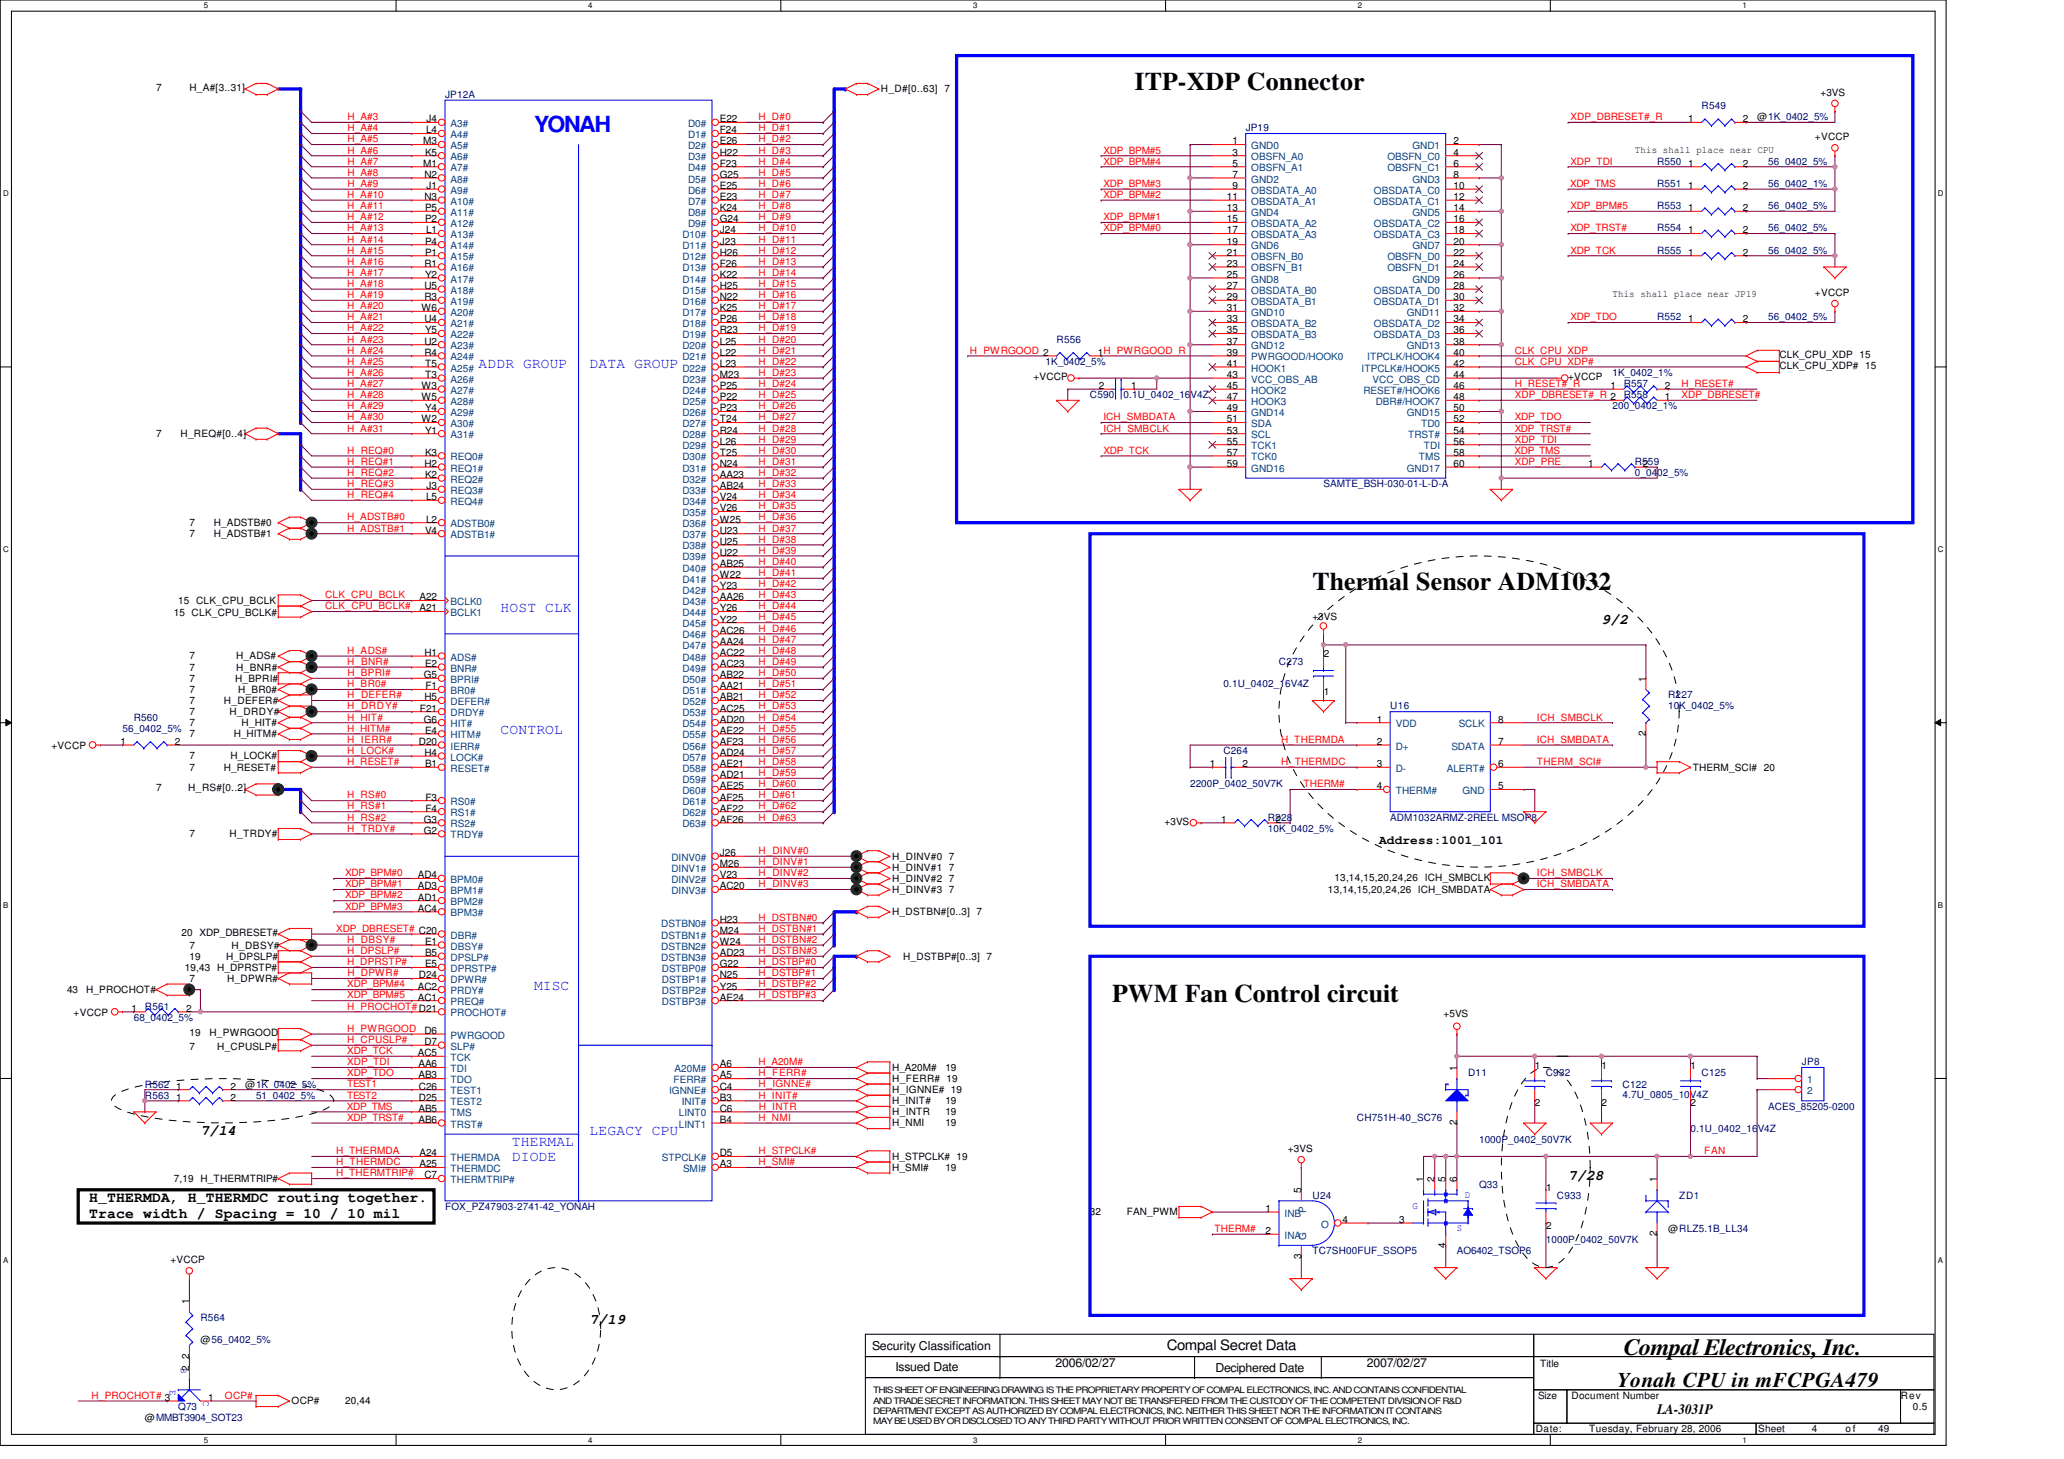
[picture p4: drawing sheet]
<svg xmlns="http://www.w3.org/2000/svg" width="297mm" height="210mm" viewBox="0 0 297 210" stroke-linecap="round" stroke-linejoin="round" font-family="sans-serif">
<defs><g id="words">
<g font-size="3.7">
<text x="163.3" y="13">ITP-XDP Connector</text>
<text x="188.9" y="85">Thermal Sensor ADM1032</text>
<text x="160.1" y="144.2">PWM Fan Control circuit</text>
</g>
<text font-size="3.3" x="233.7" y="195.1">Compal Electronics, Inc.</text>
<text font-size="3.2" fill="#00f" x="76.9" y="19">YONAH</text>
<text font-size="3" x="232.7" y="199.6">Yonah CPU in mFCPGA479</text>
<g font-size="2.1" fill="#00f">
<text x="68.9" y="52.9">ADDR GROUP</text>
<text x="84.9" y="52.9">DATA GROUP</text>
<text x="72" y="88.1">HOST CLK</text>
<text x="72" y="105.7">CONTROL</text>
<text x="76.9" y="142.5">MISC</text>
<text x="73.7" y="164.9">THERMAL</text>
<text x="73.7" y="167.2">DIODE</text>
<text x="84.9" y="163.3">LEGACY CPU</text>
</g>
<g font-size="2.1">
<text x="230.5" y="89.8">9/2</text>
<text x="28.8" y="163.4">7/14</text>
<text x="12.8" y="173">H_THERMDA, H_THERMDC routing together.</text>
<text x="225.7" y="169.8">7/28</text>
<text x="12.8" y="175.3">Trace width / Spacing = 10 / 10 mil</text>
<text x="84.9" y="190.6">7/19</text>
<text x="167.9" y="194.4">Compal Secret Data</text>
<text x="238.5" y="203.5">LA-3031P</text>
</g>
<g font-size="1.8">
<text x="198.5" y="121.4">Address:1001_101</text>
<text x="125.5" y="194.2">Security Classification</text>
<text x="128.9" y="197.3">Issued Date</text>
<text x="151.9" y="196.8">2006/02/27</text>
<text x="174.9" y="197.4">Deciphered Date</text>
<text x="196.7" y="196.8">2007/02/27</text>
</g>
<g font-size="1.4">
<text x="22.5" y="13.1">7</text>
<text x="27.3" y="13.1">H_A#[3..31]</text>
<text x="61.4" y="17.6">J4</text>
<text x="103.6" y="17.6">E22</text>
<text x="126.8" y="13.3">H_D#[0..63] 7</text>
<text x="242.9" y="17.6">1</text>
<text x="250.8" y="17.6">2</text>
<text x="252.9" y="17.3">@1K_0402_5%</text>
<text x="262" y="13.8">+3VS</text>
<text x="60.9" y="20.8">M3</text>
<text x="60.9" y="24">M1</text>
<text x="61.2" y="22.4">K5</text>
<text x="61.3" y="19.2">L4</text>
<text x="103.6" y="19.2">F24</text>
<text x="103.6" y="20.8">E26</text>
<text x="103.6" y="22.4">H22</text>
<text x="103.6" y="24">F23</text>
<text x="177.4" y="20.8">1</text>
<text x="177.4" y="22.4">3</text>
<text x="177.4" y="24">5</text>
<text x="209.2" y="20.8">2</text>
<text x="209.2" y="22.4">4</text>
<text x="209.2" y="24">6</text>
<text x="235.3" y="21.9">This shall place near CPU</text>
<text x="242.9" y="24">1</text>
<text x="250.8" y="24">2</text>
<text x="261.2" y="20.2">+VCCP</text>
<text x="61.1" y="25.6">N2</text>
<text x="61.1" y="28.8">N3</text>
<text x="61.4" y="27.2">J1</text>
<text x="103.6" y="25.6">G25</text>
<text x="103.6" y="27.2">E25</text>
<text x="103.6" y="28.8">E23</text>
<text x="176.5" y="28.8">11</text>
<text x="177.4" y="25.6">7</text>
<text x="177.4" y="27.2">9</text>
<text x="209.2" y="25.6">8</text>
<text x="209.2" y="27.2">10</text>
<text x="209.2" y="28.8">12</text>
<text x="242.9" y="27.2">1</text>
<text x="250.8" y="27.2">2</text>
<text x="61.2" y="30.4">P5</text>
<text x="61.2" y="32">P2</text>
<text x="61.2" y="35.2">P4</text>
<text x="61.3" y="33.6">L1</text>
<text x="103.6" y="30.4">K24</text>
<text x="103.6" y="32">G24</text>
<text x="103.6" y="33.6">J24</text>
<text x="103.6" y="35.2">J23</text>
<text x="176.5" y="30.4">13</text>
<text x="176.5" y="32">15</text>
<text x="176.5" y="33.6">17</text>
<text x="176.5" y="35.2">19</text>
<text x="209.2" y="30.4">14</text>
<text x="209.2" y="32">16</text>
<text x="209.2" y="33.6">18</text>
<text x="209.2" y="35.2">20</text>
<text x="242.9" y="30.4">1</text>
<text x="242.9" y="33.6">1</text>
<text x="250.8" y="30.4">2</text>
<text x="250.8" y="33.6">2</text>
<text x="61.1" y="38.4">R1</text>
<text x="61.1" y="41.6">U5</text>
<text x="61.2" y="36.8">P1</text>
<text x="61.2" y="40">Y2</text>
<text x="103.6" y="36.8">H26</text>
<text x="103.6" y="38.4">F26</text>
<text x="103.6" y="40">K22</text>
<text x="103.6" y="41.6">H25</text>
<text x="176.5" y="36.8">21</text>
<text x="176.5" y="38.4">23</text>
<text x="176.5" y="40">25</text>
<text x="176.5" y="41.6">27</text>
<text x="209.2" y="36.8">22</text>
<text x="209.2" y="38.4">24</text>
<text x="209.2" y="40">26</text>
<text x="209.2" y="41.6">28</text>
<text x="242.9" y="36.8">1</text>
<text x="250.8" y="36.8">2</text>
<text x="60.7" y="44.8">W6</text>
<text x="61.1" y="43.2">R3</text>
<text x="61.1" y="46.4">U4</text>
<text x="61.2" y="48">Y5</text>
<text x="103.6" y="43.2">N22</text>
<text x="103.6" y="44.8">K25</text>
<text x="103.6" y="46.4">P26</text>
<text x="103.6" y="48">R23</text>
<text x="176.5" y="43.2">29</text>
<text x="176.5" y="44.8">31</text>
<text x="176.5" y="46.4">33</text>
<text x="176.5" y="48">35</text>
<text x="209.2" y="43.2">30</text>
<text x="209.2" y="44.8">32</text>
<text x="209.2" y="46.4">34</text>
<text x="209.2" y="48">36</text>
<text x="232.1" y="42.8">This shall place near JP19</text>
<text x="242.9" y="46.4">1</text>
<text x="250.8" y="46.4">2</text>
<text x="261.2" y="42.6">+VCCP</text>
<text x="61.1" y="49.6">U2</text>
<text x="61.1" y="51.2">R4</text>
<text x="61.2" y="52.8">T5</text>
<text x="103.6" y="49.6">L25</text>
<text x="103.6" y="51.2">L22</text>
<text x="103.6" y="52.8">L23</text>
<text x="158" y="51.2">1H_PWRGOOD_R</text>
<text x="176.5" y="49.6">37</text>
<text x="176.5" y="51.2">39</text>
<text x="176.5" y="52.8">41</text>
<text x="209.2" y="49.6">38</text>
<text x="209.2" y="51.2">40</text>
<text x="209.2" y="52.8">42</text>
<text x="256.1" y="51.5">CLK_CPU_XDP 15</text>
<text x="256.1" y="53.1">CLK_CPU_XDP# 15</text>
<text x="60.7" y="56">W3</text>
<text x="60.7" y="57.6">W5</text>
<text x="61.2" y="59.2">Y4</text>
<text x="61.2" y="54.4">T3</text>
<text x="103.6" y="54.4">M23</text>
<text x="103.6" y="56">P25</text>
<text x="103.6" y="57.6">P22</text>
<text x="103.6" y="59.2">P23</text>
<text x="148.7" y="54.7">+VCCP</text>
<text x="158.1" y="56">2</text>
<text x="162.8" y="56">1</text>
<text x="176.5" y="54.4">43</text>
<text x="176.5" y="56">45</text>
<text x="176.5" y="57.6">47</text>
<text x="176.5" y="59.2">49</text>
<text x="209.2" y="54.4">44</text>
<text x="209.2" y="56">46</text>
<text x="209.2" y="57.6">48</text>
<text x="209.2" y="59.2">50</text>
<text x="225.7" y="54.7">+VCCP</text>
<text x="231.8" y="56">1</text>
<text x="239.6" y="57.6">1</text>
<text x="239.6" y="56">2</text>
<text x="22.5" y="62.9">7</text>
<text x="26" y="62.9">H_REQ#[0..4]</text>
<text x="60.7" y="60.8">W2</text>
<text x="61.2" y="62.4">Y1</text>
<text x="61.2" y="65.6">K3</text>
<text x="103.6" y="60.8">T24</text>
<text x="103.6" y="62.4">R24</text>
<text x="103.6" y="64">L26</text>
<text x="103.6" y="65.6">T25</text>
<text x="176.5" y="60.8">51</text>
<text x="176.5" y="62.4">53</text>
<text x="176.5" y="64">55</text>
<text x="176.5" y="65.6">57</text>
<text x="209.2" y="60.8">52</text>
<text x="209.2" y="62.4">54</text>
<text x="209.2" y="64">56</text>
<text x="209.2" y="65.6">58</text>
<text x="61.1" y="67.2">H2</text>
<text x="61.2" y="68.8">K2</text>
<text x="61.3" y="72">L5</text>
<text x="61.4" y="70.4">J3</text>
<text x="103.6" y="67.2">N24</text>
<text x="103.6" y="68.8">AA23</text>
<text x="103.6" y="70.4">AB24</text>
<text x="103.6" y="72">V24</text>
<text x="176.5" y="67.2">59</text>
<text x="209.2" y="67.2">60</text>
<text x="228.6" y="67.2">1</text>
<text x="236.4" y="67.2">2</text>
<text x="27.3" y="75.7">7</text>
<text x="27.3" y="77.3">7</text>
<text x="30.8" y="75.7">H_ADSTB#0</text>
<text x="30.8" y="77.3">H_ADSTB#1</text>
<text x="61.2" y="76.8">V4</text>
<text x="61.3" y="75.2">L2</text>
<text x="103.6" y="73.6">V26</text>
<text x="103.6" y="75.2">W25</text>
<text x="103.6" y="76.8">U23</text>
<text x="103.6" y="78.4">U25</text>
<text x="103.6" y="80">U22</text>
<text x="103.6" y="81.6">AB25</text>
<text x="103.6" y="83.2">W22</text>
<text x="25" y="88.7">15 CLK_CPU_BCLK#</text>
<text x="25.7" y="86.9">15 CLK_CPU_BCLK</text>
<text x="60.4" y="86.4">A22</text>
<text x="60.4" y="88">A21</text>
<text x="103.6" y="84.8">Y23</text>
<text x="103.6" y="86.4">AA26</text>
<text x="103.6" y="88">Y26</text>
<text x="103.6" y="89.6">Y22</text>
<text x="188.9" y="89.3">+3VS</text>
<text x="27.3" y="94.9">7</text>
<text x="34" y="94.9">H_ADS#</text>
<text x="61.1" y="94.4">H1</text>
<text x="61.2" y="96">E2</text>
<text x="103.6" y="91.2">AC26</text>
<text x="103.6" y="92.8">AA24</text>
<text x="103.6" y="94.4">AC22</text>
<text x="103.6" y="96">AC23</text>
<text x="190.5" y="94.6">2</text>
<text x="27.3" y="101.3">7</text>
<text x="27.3" y="98.1">7</text>
<text x="27.3" y="96.5">7</text>
<text x="27.3" y="99.7">7</text>
<text x="32.2" y="101.3">H_DEFER#</text>
<text x="33.8" y="98.1">H_BPRI#</text>
<text x="34" y="96.5">H_BNR#</text>
<text x="34.3" y="99.7">H_BR0#</text>
<text x="61" y="97.6">G5</text>
<text x="61.1" y="100.8">H5</text>
<text x="61.2" y="99.2">F1</text>
<text x="103.6" y="97.6">AB22</text>
<text x="103.6" y="99.2">AA21</text>
<text x="103.6" y="100.8">AB21</text>
<text x="190.5" y="100">1</text>
<text x="236.9" y="98.1" transform="rotate(-90 236.9 98.1)">1</text>
<text x="7.4" y="107.9">+VCCP</text>
<text x="17.3" y="107.2">1</text>
<text x="25.2" y="107.2">2</text>
<text x="27.3" y="102.9">7</text>
<text x="27.3" y="106.1">7</text>
<text x="27.3" y="104.5">7</text>
<text x="33" y="102.9">H_DRDY#</text>
<text x="33.7" y="106.1">H_HITM#</text>
<text x="34.8" y="104.5">H_HIT#</text>
<text x="60.3" y="107.2">D20</text>
<text x="60.4" y="102.4">F21</text>
<text x="61" y="104">G6</text>
<text x="61.2" y="105.6">E4</text>
<text x="103.6" y="102.4">AC25</text>
<text x="103.6" y="104">AD20</text>
<text x="103.6" y="105.6">AE22</text>
<text x="103.6" y="107.2">AF23</text>
<text x="198.1" y="104">1</text>
<text x="198.1" y="107.2">2</text>
<text x="215.6" y="104">8</text>
<text x="215.6" y="107.2">7</text>
<text x="236.9" y="105.9" transform="rotate(-90 236.9 105.9)">2</text>
<text x="22.5" y="113.8">7</text>
<text x="27.1" y="113.8">H_RS#[0..2]</text>
<text x="27.3" y="110.9">7</text>
<text x="27.3" y="109.3">7</text>
<text x="32.2" y="110.9">H_RESET#</text>
<text x="33.2" y="109.3">H_LOCK#</text>
<text x="61.1" y="108.8">H4</text>
<text x="61.2" y="110.4">B1</text>
<text x="103.6" y="108.8">AD24</text>
<text x="103.6" y="110.4">AE21</text>
<text x="103.6" y="112">AD21</text>
<text x="103.6" y="113.6">AE25</text>
<text x="174.1" y="110.4">1</text>
<text x="178.8" y="110.4">2</text>
<text x="198.1" y="113.6">4</text>
<text x="198.1" y="110.4">3</text>
<text x="215.6" y="110.4">6</text>
<text x="215.6" y="113.6">5</text>
<text x="243.6" y="110.9">THERM_SCI# 20</text>
<text x="61" y="118.4">G3</text>
<text x="61" y="120">G2</text>
<text x="61.2" y="115.2">F3</text>
<text x="61.2" y="116.8">F4</text>
<text x="103.6" y="115.2">AF25</text>
<text x="103.6" y="116.8">AF22</text>
<text x="103.6" y="118.4">AF26</text>
<text x="167.6" y="118.7">+3VS</text>
<text x="175.7" y="118.4">1</text>
<text x="183.6" y="118.4">2</text>
<text x="27.3" y="120.5">7</text>
<text x="33" y="120.5">H_TRDY#</text>
<text x="103.6" y="123.2">J26</text>
<text x="103.6" y="124.8">M26</text>
<text x="128.4" y="123.7">H_DINV#0 7</text>
<text x="128.4" y="125.3">H_DINV#1 7</text>
<text x="60.1" y="126.4">AD4</text>
<text x="60.1" y="128">AD3</text>
<text x="60.1" y="129.6">AD1</text>
<text x="60.1" y="131.2">AC4</text>
<text x="103.6" y="126.4">V23</text>
<text x="103.6" y="128">AC20</text>
<text x="128.4" y="126.9">H_DINV#2 7</text>
<text x="128.4" y="128.5">H_DINV#3 7</text>
<text x="128.4" y="131.7">H_DSTBN#[0..3] 7</text>
<text x="191.1" y="128.5">13,14,15,20,24,26 ICH_SMBDATA</text>
<text x="192.1" y="126.7">13,14,15,20,24,26 ICH_SMBCLK</text>
<text x="26.1" y="134.7">20 XDP_DBRESET#</text>
<text x="27.3" y="136.5">7</text>
<text x="33.3" y="136.5">H_DBSY#</text>
<text x="61.2" y="136">E1</text>
<text x="61.2" y="137.6">B5</text>
<text x="103.6" y="132.8">H23</text>
<text x="103.6" y="134.4">M24</text>
<text x="103.6" y="136">W24</text>
<text x="103.6" y="137.6">AD23</text>
<text x="9.6" y="142.9">43</text>
<text x="12.4" y="142.9">H_PROCHOT#</text>
<text x="26.6" y="139.7">19,43 H_DPRSTP#</text>
<text x="27.3" y="138.1">19</text>
<text x="27.3" y="141.3">7</text>
<text x="32.5" y="138.1">H_DPSLP#</text>
<text x="32.7" y="141.3">H_DPWR#</text>
<text x="60.1" y="142.4">AC2</text>
<text x="60.1" y="144">AC1</text>
<text x="60.3" y="140.8">D24</text>
<text x="61.2" y="139.2">E5</text>
<text x="103.6" y="139.2">G22</text>
<text x="103.6" y="140.8">N25</text>
<text x="103.6" y="142.4">Y25</text>
<text x="103.6" y="144">AE24</text>
<text x="130" y="138.1">H_DSTBP#[0..3] 7</text>
<text x="10.6" y="146.3">+VCCP</text>
<text x="18.9" y="145.6">1</text>
<text x="26.8" y="145.6">2</text>
<text x="27.3" y="149.2">19</text>
<text x="30.1" y="149.2">H_PWRGOOD</text>
<text x="61.1" y="148.8">D6</text>
<text x="207.7" y="146.4">+5VS</text>
<text x="27.3" y="151.1">7</text>
<text x="31.3" y="151.1">H_CPUSLP#</text>
<text x="60.1" y="152">AC5</text>
<text x="60.2" y="153.6">AA6</text>
<text x="60.2" y="155.2">AB3</text>
<text x="61.1" y="150.4">D7</text>
<text x="103.6" y="153.6">A6</text>
<text x="103.6" y="155.2">A5</text>
<text x="128.4" y="154.1">H_A20M#</text>
<text x="128.4" y="155.7">H_FERR# 19</text>
<text x="136.1" y="154.1">19</text>
<text x="209.7" y="154.1" transform="rotate(-90 209.7 154.1)">1</text>
<text x="220.9" y="153.8">1</text>
<text x="230.5" y="153.8">1</text>
<text x="243.3" y="153.8">1</text>
<text x="25.3" y="156.8">1</text>
<text x="25.3" y="158.4">1</text>
<text x="33.2" y="156.8">2</text>
<text x="33.2" y="158.4">2</text>
<text x="35.3" y="156.5">@1K_0402_5%</text>
<text x="60.2" y="160">AB5</text>
<text x="60.2" y="161.6">AB6</text>
<text x="60.3" y="156.8">C26</text>
<text x="60.3" y="158.4">D25</text>
<text x="103.6" y="156.8">C4</text>
<text x="103.6" y="158.4">B3</text>
<text x="103.6" y="160">C6</text>
<text x="103.6" y="161.6">B4</text>
<text x="128.4" y="157.3">H_IGNNE# 19</text>
<text x="128.4" y="158.9">H_INIT#</text>
<text x="128.4" y="160.5">H_INTR</text>
<text x="136.1" y="160.5">19</text>
<text x="136.1" y="158.9">19</text>
<text x="209.7" y="161.9" transform="rotate(-90 209.7 161.9)">2</text>
<text x="220.9" y="159.2">2</text>
<text x="230.5" y="159.2">2</text>
<text x="243.3" y="159.2">2</text>
<text x="60.4" y="166.4">A24</text>
<text x="103.6" y="166.4">D5</text>
<text x="128.4" y="162.1">H_NMI</text>
<text x="128.4" y="166.9">H_STPCLK# 19</text>
<text x="136.1" y="162.1">19</text>
<text x="185.4" y="165.8">+3VS</text>
<text x="25" y="170.1">7,19 H_THERMTRIP#</text>
<text x="60.4" y="168">A25</text>
<text x="61.1" y="169.6">C7</text>
<text x="103.6" y="168">A3</text>
<text x="128.4" y="168.5">H_SMI#</text>
<text x="136.1" y="168.5">19</text>
<text x="187.3" y="171.7" transform="rotate(-90 187.3 171.7)">5</text>
<text x="204.8" y="170.1" transform="rotate(-90 204.8 170.1)">1</text>
<text x="206.5" y="170.1" transform="rotate(-90 206.5 170.1)">2</text>
<text x="208" y="170.1" transform="rotate(-90 208 170.1)">5</text>
<text x="209.7" y="170.1" transform="rotate(-90 209.7 170.1)">6</text>
<text x="222.5" y="171.4">1</text>
<text x="238.5" y="170.1" transform="rotate(-90 238.5 170.1)">1</text>
<text x="156.9" y="174.9">32</text>
<text x="162.2" y="174.9">FAN_PWM</text>
<text x="182.1" y="174.4">1</text>
<text x="182.1" y="177.6">2</text>
<text x="193.2" y="176">4</text>
<text x="201.4" y="176">3</text>
<text x="208" y="179.6" transform="rotate(-90 208 179.6)">4</text>
<text x="222.5" y="176.8">2</text>
<text x="238.5" y="177.9" transform="rotate(-90 238.5 177.9)">2</text>
<text x="240.1" y="177.3">@RLZ5.1B_LL34</text>
<text x="24.5" y="181.8">+VCCP</text>
<text x="187.3" y="181.2" transform="rotate(-90 187.3 181.2)">3</text>
<text x="27.2" y="187.7" transform="rotate(-90 27.2 187.7)">1</text>
<text x="27.2" y="197.3" transform="rotate(-90 27.2 197.3)">2</text>
<text x="27.2" y="195.6" transform="rotate(-90 27.2 195.6)">2</text>
<text x="28.8" y="193.3">@56_0402_5%</text>
<text x="221.7" y="196.7">Title</text>
<text x="30" y="201.6">1</text>
<text x="42" y="202.1">OCP#</text>
<text x="49.7" y="202.1">20,44</text>
<text x="221.4" y="201.3">Size</text>
<text x="226.2" y="201.3">Document Number</text>
<text x="273.6" y="201.3">Rev</text>
<text x="275.3" y="202.9">0.5</text>
<text x="20.8" y="204.5">@MMBT3904_SOT23</text>
<text x="221" y="206.1">Date:</text>
<text x="228.7" y="206.1">Tuesday, February 28, 2006</text>
<text x="253" y="206.1">Sheet</text>
<text x="260.7" y="206.1">4</text>
<text x="265.6" y="206.1">of</text>
<text x="270.3" y="206.1">49</text>
</g>
<g font-size="1.4" fill="#f00">
<text x="50" y="17.3">H_A#3</text>
<text x="109.2" y="17.3">H_D#0</text>
<text x="226" y="17.3">XDP_DBRESET#_R</text>
<text x="50" y="22.1">H_A#6</text>
<text x="50" y="18.9">H_A#4</text>
<text x="50" y="23.7">H_A#7</text>
<text x="50" y="20.5">H_A#5</text>
<text x="109.2" y="18.9">H_D#1</text>
<text x="109.2" y="20.5">H_D#2</text>
<text x="109.2" y="22.1">H_D#3</text>
<text x="109.2" y="23.7">H_D#4</text>
<text x="158.8" y="23.7">XDP_BPM#4</text>
<text x="158.8" y="22.1">XDP_BPM#5</text>
<text x="226" y="23.7">XDP_TDI</text>
<text x="50" y="28.5">H_A#10</text>
<text x="50" y="25.3">H_A#8</text>
<text x="50" y="26.9">H_A#9</text>
<text x="109.2" y="28.5">H_D#7</text>
<text x="109.2" y="26.9">H_D#6</text>
<text x="109.2" y="25.3">H_D#5</text>
<text x="158.8" y="26.9">XDP_BPM#3</text>
<text x="158.8" y="28.5">XDP_BPM#2</text>
<text x="226" y="26.9">XDP_TMS</text>
<text x="50" y="34.9">H_A#14</text>
<text x="50" y="30.1">H_A#11</text>
<text x="50" y="33.3">H_A#13</text>
<text x="50" y="31.7">H_A#12</text>
<text x="109.2" y="34.9">H_D#11</text>
<text x="109.2" y="33.3">H_D#10</text>
<text x="109.2" y="30.1">H_D#8</text>
<text x="109.2" y="31.7">H_D#9</text>
<text x="158.8" y="31.7">XDP_BPM#1</text>
<text x="158.8" y="33.3">XDP_BPM#0</text>
<text x="226" y="33.3">XDP_TRST#</text>
<text x="226" y="30.1">XDP_BPM#5</text>
<text x="50" y="39.7">H_A#17</text>
<text x="50" y="36.5">H_A#15</text>
<text x="50" y="41.3">H_A#18</text>
<text x="50" y="38.1">H_A#16</text>
<text x="109.2" y="41.3">H_D#15</text>
<text x="109.2" y="39.7">H_D#14</text>
<text x="109.2" y="36.5">H_D#12</text>
<text x="109.2" y="38.1">H_D#13</text>
<text x="226" y="36.5">XDP_TCK</text>
<text x="50" y="47.7">H_A#22</text>
<text x="50" y="46.1">H_A#21</text>
<text x="50" y="44.5">H_A#20</text>
<text x="50" y="42.9">H_A#19</text>
<text x="109.2" y="47.7">H_D#19</text>
<text x="109.2" y="46.1">H_D#18</text>
<text x="109.2" y="42.9">H_D#16</text>
<text x="109.2" y="44.5">H_D#17</text>
<text x="226" y="46.1">XDP_TDO</text>
<text x="50" y="49.3">H_A#23</text>
<text x="50" y="52.5">H_A#25</text>
<text x="50" y="50.9">H_A#24</text>
<text x="109.2" y="52.5">H_D#22</text>
<text x="109.2" y="49.3">H_D#20</text>
<text x="109.2" y="50.9">H_D#21</text>
<text x="139.6" y="50.9">H_PWRGOOD 2</text>
<text x="218" y="50.9">CLK_CPU_XDP</text>
<text x="218" y="52.5">CLK_CPU_XDP#</text>
<text x="50" y="57.3">H_A#28</text>
<text x="50" y="58.9">H_A#29</text>
<text x="50" y="55.7">H_A#27</text>
<text x="50" y="54.1">H_A#26</text>
<text x="109.2" y="54.1">H_D#23</text>
<text x="109.2" y="58.9">H_D#26</text>
<text x="109.2" y="55.7">H_D#24</text>
<text x="109.2" y="57.3">H_D#25</text>
<text x="218" y="57.3">XDP_DBRESET#_R 2</text>
<text x="218" y="55.7">H_RESET#_R</text>
<text x="242" y="57.3">XDP_DBRESET#</text>
<text x="242" y="55.7">H_RESET#</text>
<text x="50" y="62.1">H_A#31</text>
<text x="50" y="65.3">H_REQ#0</text>
<text x="50" y="60.5">H_A#30</text>
<text x="109.2" y="60.5">H_D#27</text>
<text x="109.2" y="65.3">H_D#30</text>
<text x="109.2" y="62.1">H_D#28</text>
<text x="109.2" y="63.7">H_D#29</text>
<text x="158.8" y="60.5">ICH_SMBDATA</text>
<text x="158.8" y="62.1">ICH_SMBCLK</text>
<text x="158.8" y="65.3">XDP_TCK</text>
<text x="218" y="65.3">XDP_TMS</text>
<text x="218" y="62.1">XDP_TRST#</text>
<text x="218" y="63.7">XDP_TDI</text>
<text x="218" y="60.5">XDP_TDO</text>
<text x="50" y="68.5">H_REQ#2</text>
<text x="50" y="66.9">H_REQ#1</text>
<text x="50" y="71.7">H_REQ#4</text>
<text x="50" y="70.1">H_REQ#3</text>
<text x="109.2" y="66.9">H_D#31</text>
<text x="109.2" y="71.7">H_D#34</text>
<text x="109.2" y="68.5">H_D#32</text>
<text x="109.2" y="70.1">H_D#33</text>
<text x="218" y="66.9">XDP_PRE</text>
<text x="50" y="74.9">H_ADSTB#0</text>
<text x="50" y="76.5">H_ADSTB#1</text>
<text x="109.2" y="73.3">H_D#35</text>
<text x="109.2" y="74.9">H_D#36</text>
<text x="109.2" y="76.5">H_D#37</text>
<text x="109.2" y="79.7">H_D#39</text>
<text x="109.2" y="78.1">H_D#38</text>
<text x="109.2" y="81.3">H_D#40</text>
<text x="109.2" y="82.9">H_D#41</text>
<text x="46.8" y="86.1">CLK_CPU_BCLK</text>
<text x="46.8" y="87.7">CLK_CPU_BCLK#</text>
<text x="109.2" y="86.1">H_D#43</text>
<text x="109.2" y="84.5">H_D#42</text>
<text x="109.2" y="87.7">H_D#44</text>
<text x="109.2" y="89.3">H_D#45</text>
<text x="50" y="95.7">H_BNR#</text>
<text x="50" y="94.1">H_ADS#</text>
<text x="109.2" y="92.5">H_D#47</text>
<text x="109.2" y="90.9">H_D#46</text>
<text x="109.2" y="94.1">H_D#48</text>
<text x="109.2" y="95.7">H_D#49</text>
<text x="50" y="100.5">H_DEFER#</text>
<text x="50" y="98.9">H_BR0#</text>
<text x="50" y="97.3">H_BPRI#</text>
<text x="109.2" y="98.9">H_D#51</text>
<text x="109.2" y="97.3">H_D#50</text>
<text x="109.2" y="100.5">H_D#52</text>
<text x="50" y="106.9">H_IERR#</text>
<text x="50" y="105.3">H_HITM#</text>
<text x="50" y="102.1">H_DRDY#</text>
<text x="50" y="103.7">H_HIT#</text>
<text x="109.2" y="105.3">H_D#55</text>
<text x="109.2" y="103.7">H_D#54</text>
<text x="109.2" y="102.1">H_D#53</text>
<text x="109.2" y="106.9">H_D#56</text>
<text x="184.4" y="106.9">H_THERMDA</text>
<text x="221.2" y="106.9">ICH_SMBDATA</text>
<text x="221.2" y="103.7">ICH_SMBCLK</text>
<text x="50" y="108.5">H_LOCK#</text>
<text x="50" y="110.1">H_RESET#</text>
<text x="109.2" y="111.7">H_D#59</text>
<text x="109.2" y="110.1">H_D#58</text>
<text x="109.2" y="108.5">H_D#57</text>
<text x="109.2" y="113.3">H_D#60</text>
<text x="184.4" y="110.1">H_THERMDC</text>
<text x="187.6" y="113.3">THERM#</text>
<text x="221.2" y="110.1">THERM_SCI#</text>
<text x="50" y="114.9">H_RS#0</text>
<text x="50" y="116.5">H_RS#1</text>
<text x="50" y="118.1">H_RS#2</text>
<text x="50" y="119.7">H_TRDY#</text>
<text x="109.2" y="118.1">H_D#63</text>
<text x="109.2" y="116.5">H_D#62</text>
<text x="109.2" y="114.9">H_D#61</text>
<text x="109.2" y="122.9">H_DINV#0</text>
<text x="109.2" y="124.5">H_DINV#1</text>
<text x="49.7" y="129.3">XDP_BPM#2</text>
<text x="49.7" y="130.9">XDP_BPM#3</text>
<text x="49.7" y="126.1">XDP_BPM#0</text>
<text x="49.7" y="127.7">XDP_BPM#1</text>
<text x="109.2" y="126.1">H_DINV#2</text>
<text x="109.2" y="127.7">H_DINV#3</text>
<text x="221.2" y="126.1">ICH_SMBCLK</text>
<text x="221.2" y="127.7">ICH_SMBDATA</text>
<text x="48.4" y="134.1">XDP_DBRESET# C20</text>
<text x="50" y="137.3">H_DPSLP#</text>
<text x="50" y="135.7">H_DBSY#</text>
<text x="109.2" y="134.1">H_DSTBN#1</text>
<text x="109.2" y="132.5">H_DSTBN#0</text>
<text x="109.2" y="135.7">H_DSTBN#2</text>
<text x="109.2" y="137.3">H_DSTBN#3</text>
<text x="50" y="143.7">XDP_BPM#5</text>
<text x="50" y="138.9">H_DPRSTP#</text>
<text x="50" y="142.1">XDP_BPM#4</text>
<text x="50" y="140.5">H_DPWR#</text>
<text x="109.2" y="138.9">H_DSTBP#0</text>
<text x="109.2" y="140.5">H_DSTBP#1</text>
<text x="109.2" y="142.1">H_DSTBP#2</text>
<text x="109.2" y="143.7">H_DSTBP#3</text>
<text x="50" y="148.5">H_PWRGOOD</text>
<text x="50" y="145.3">H_PROCHOT#D21</text>
<text x="50" y="151.7">XDP_TCK</text>
<text x="50" y="150.1">H_CPUSLP#</text>
<text x="50" y="154.9">XDP_TDO</text>
<text x="50" y="153.3">XDP_TDI</text>
<text x="109.2" y="154.9">H_FERR#</text>
<text x="109.2" y="153.3">H_A20M#</text>
<text x="49.9" y="159.7">XDP_TMS</text>
<text x="50" y="161.3">XDP_TRST#</text>
<text x="50" y="156.5">TEST1</text>
<text x="50" y="158.1">TEST2</text>
<text x="109.2" y="161.3">H_NMI</text>
<text x="109.2" y="158.1">H_INIT#</text>
<text x="109.2" y="156.5">H_IGNNE#</text>
<text x="109.2" y="159.7">H_INTR</text>
<text x="48.4" y="166.1">H_THERMDA</text>
<text x="48.4" y="167.7">H_THERMDC</text>
<text x="109.2" y="167.7">H_SMI#</text>
<text x="109.2" y="166.1">H_STPCLK#</text>
<text x="245.3" y="166.1">FAN</text>
<text x="48.4" y="169.3">H_THERMTRIP#</text>
<text x="174.8" y="177.3">THERM#</text>
<text x="13.2" y="201.3">H_PROCHOT# 3</text>
<text x="32.4" y="201.3">OCP#</text>
</g>
<g font-size="1.4" fill="#000080">
<text x="64" y="14.1">JP12A</text>
<text x="244.9" y="15.7">R549</text>
<text x="179.3" y="18.9">JP19</text>
<text x="238.5" y="23.7">R550</text>
<text x="254.5" y="23.7">56_0402_5%</text>
<text x="238.5" y="26.9">R551</text>
<text x="254.5" y="26.9">56_0402_1%</text>
<text x="238.5" y="30.1">R553</text>
<text x="238.5" y="33.3">R554</text>
<text x="254.5" y="30.1">56_0402_5%</text>
<text x="254.5" y="33.3">56_0402_5%</text>
<text x="238.5" y="36.5">R555</text>
<text x="254.5" y="36.5">56_0402_5%</text>
<text x="238.5" y="46.1">R552</text>
<text x="254.5" y="46.1">56_0402_5%</text>
<text x="150.5" y="52.5">1K_0402_5%</text>
<text x="152.1" y="49.3">R556</text>
<text x="156.9" y="57.3">C590</text>
<text x="161.7" y="57.3">0.1U_0402_16V4Z</text>
<text x="232.1" y="58.9">200_0402_1%</text>
<text x="232.1" y="54.1">1K_0402_1%</text>
<text x="233.7" y="57.3">R558</text>
<text x="233.7" y="55.7">R557</text>
<text x="190.5" y="70.1">SAMTE_BSH-030-01-L-D-A</text>
<text x="235.3" y="66.9">R559</text>
<text x="235.3" y="68.5">0_0402_5%</text>
<text x="184.1" y="95.7">C273</text>
<text x="176.1" y="98.9">0.1U_0402_16V4Z</text>
<text x="240.1" y="100.5">R227</text>
<text x="17.6" y="105.3">56_0402_5%</text>
<text x="19.3" y="103.7">R560</text>
<text x="200.1" y="102.1">U16</text>
<text x="240.1" y="102.1">10K_0402_5%</text>
<text x="171.3" y="113.3">2200P_0402_50V7K</text>
<text x="176.1" y="108.5">C264</text>
<text x="182.5" y="118.1">R228</text>
<text x="182.5" y="119.7">10K_0402_5%</text>
<text x="200.1" y="118.1">ADM1032ARMZ-2REEL MSOP8</text>
<text x="19.3" y="146.9">68_0402_5%</text>
<text x="20.8" y="145.3">R561</text>
<text x="211.3" y="154.9">D11</text>
<text x="222.5" y="154.9">C932</text>
<text x="244.9" y="154.9">C125</text>
<text x="259.3" y="153.3">JP8</text>
<text x="20.8" y="156.5">R562</text>
<text x="20.8" y="158.1">R563</text>
<text x="36.8" y="158.1">51_0402_5%</text>
<text x="195.3" y="161.3">CH751H-40_SC76</text>
<text x="233.5" y="156.5">C122</text>
<text x="233.5" y="158">4.7U_0805_10V4Z</text>
<text x="254.5" y="159.7">ACES_85205-0200</text>
<text x="212.9" y="164.5">1000P_0402_50V7K</text>
<text x="243.3" y="162.9">0.1U_0402_16V4Z</text>
<text x="188.9" y="172.5">U24</text>
<text x="212.9" y="170.9">Q33</text>
<text x="224.1" y="172.5">C933</text>
<text x="241.7" y="172.5">ZD1</text>
<text x="64" y="174.1">FOX_PZ47903-2741-42_YONAH</text>
<text x="222.5" y="178.9">1000P_0402_50V7K</text>
<text x="188.9" y="180.5">TC7SH00FUF_SSOP5</text>
<text x="209.7" y="180.5">AO6402_TSOP6</text>
<text x="28.8" y="190.1">R564</text>
<text x="25.7" y="202.9">Q73</text>
</g>
<g font-size="1.4" fill="#004080">
<text x="64.9" y="18.3">A3#</text>
<text x="64.9" y="19.9">A4#</text>
<text x="64.9" y="21.5">A5#</text>
<text x="64.9" y="23.1">A6#</text>
<text x="99" y="18.3">D0#</text>
<text x="99" y="19.9">D1#</text>
<text x="99" y="21.5">D2#</text>
<text x="99" y="23.1">D3#</text>
<text x="180.1" y="21.5">GND0</text>
<text x="180.1" y="23.1">OBSFN_A0</text>
<text x="199.7" y="23.1">OBSFN_C0</text>
<text x="203.3" y="21.5">GND1</text>
<text x="64.9" y="24.7">A7#</text>
<text x="64.9" y="26.3">A8#</text>
<text x="64.9" y="27.9">A9#</text>
<text x="64.9" y="29.5">A10#</text>
<text x="99" y="24.7">D4#</text>
<text x="99" y="26.3">D5#</text>
<text x="99" y="27.9">D6#</text>
<text x="99" y="29.5">D7#</text>
<text x="180.1" y="24.7">OBSFN_A1</text>
<text x="180.1" y="26.3">GND2</text>
<text x="180.1" y="27.9">OBSDATA_A0</text>
<text x="180.1" y="29.5">OBSDATA_A1</text>
<text x="197.7" y="27.9">OBSDATA_C0</text>
<text x="197.7" y="29.5">OBSDATA_C1</text>
<text x="199.7" y="24.7">OBSFN_C1</text>
<text x="203.3" y="26.3">GND3</text>
<text x="64.9" y="31.1">A11#</text>
<text x="64.9" y="32.7">A12#</text>
<text x="64.9" y="34.3">A13#</text>
<text x="64.9" y="35.9">A14#</text>
<text x="98.2" y="34.3">D10#</text>
<text x="98.2" y="35.9">D11#</text>
<text x="99" y="31.1">D8#</text>
<text x="99" y="32.7">D9#</text>
<text x="180.1" y="31.1">GND4</text>
<text x="180.1" y="32.7">OBSDATA_A2</text>
<text x="180.1" y="34.3">OBSDATA_A3</text>
<text x="180.1" y="35.9">GND6</text>
<text x="197.7" y="32.7">OBSDATA_C2</text>
<text x="197.7" y="34.3">OBSDATA_C3</text>
<text x="203.3" y="31.1">GND5</text>
<text x="203.3" y="35.9">GND7</text>
<text x="64.9" y="37.5">A15#</text>
<text x="64.9" y="39.1">A16#</text>
<text x="64.9" y="40.7">A17#</text>
<text x="98.2" y="37.5">D12#</text>
<text x="98.2" y="39.1">D13#</text>
<text x="98.2" y="40.7">D14#</text>
<text x="180.1" y="37.5">OBSFN_B0</text>
<text x="180.1" y="39.1">OBSFN_B1</text>
<text x="180.1" y="40.7">GND8</text>
<text x="199.7" y="37.5">OBSFN_D0</text>
<text x="199.7" y="39.1">OBSFN_D1</text>
<text x="203.3" y="40.7">GND9</text>
<text x="64.9" y="42.3">A18#</text>
<text x="64.9" y="43.9">A19#</text>
<text x="64.9" y="45.5">A20#</text>
<text x="64.9" y="47.1">A21#</text>
<text x="98.2" y="42.3">D15#</text>
<text x="98.2" y="43.9">D16#</text>
<text x="98.2" y="45.5">D17#</text>
<text x="98.2" y="47.1">D18#</text>
<text x="180.1" y="42.3">OBSDATA_B0</text>
<text x="180.1" y="43.9">OBSDATA_B1</text>
<text x="180.1" y="45.5">GND10</text>
<text x="180.1" y="47.1">OBSDATA_B2</text>
<text x="197.7" y="42.3">OBSDATA_D0</text>
<text x="197.7" y="43.9">OBSDATA_D1</text>
<text x="197.7" y="47.1">OBSDATA_D2</text>
<text x="202.5" y="45.5">GND11</text>
<text x="64.9" y="48.7">A22#</text>
<text x="64.9" y="50.3">A23#</text>
<text x="64.9" y="51.9">A24#</text>
<text x="64.9" y="53.5">A25#</text>
<text x="98.2" y="48.7">D19#</text>
<text x="98.2" y="50.3">D20#</text>
<text x="98.2" y="51.9">D21#</text>
<text x="98.2" y="53.5">D22#</text>
<text x="180.1" y="48.7">OBSDATA_B3</text>
<text x="180.1" y="50.3">GND12</text>
<text x="180.1" y="51.9">PWRGOOD/HOOK0</text>
<text x="180.1" y="53.5">HOOK1</text>
<text x="196" y="53.5">ITPCLK#/HOOK5</text>
<text x="196.8" y="51.9">ITPCLK/HOOK4</text>
<text x="197.7" y="48.7">OBSDATA_D3</text>
<text x="202.5" y="50.3">GND13</text>
<text x="64.9" y="55.1">A26#</text>
<text x="64.9" y="56.7">A27#</text>
<text x="64.9" y="58.3">A28#</text>
<text x="64.9" y="59.9">A29#</text>
<text x="98.2" y="55.1">D23#</text>
<text x="98.2" y="56.7">D24#</text>
<text x="98.2" y="58.3">D25#</text>
<text x="98.2" y="59.9">D26#</text>
<text x="180.1" y="55.1">VCC_OBS_AB</text>
<text x="180.1" y="56.7">HOOK2</text>
<text x="180.1" y="58.3">HOOK3</text>
<text x="180.1" y="59.9">GND14</text>
<text x="196.2" y="56.7">RESET#/HOOK6</text>
<text x="197.5" y="55.1">VCC_OBS_CD</text>
<text x="198" y="58.3">DBR#/HOOK7</text>
<text x="202.5" y="59.9">GND15</text>
<text x="64.9" y="61.5">A30#</text>
<text x="64.9" y="63.1">A31#</text>
<text x="98.2" y="61.5">D27#</text>
<text x="98.2" y="63.1">D28#</text>
<text x="98.2" y="64.7">D29#</text>
<text x="180.1" y="61.5">SDA</text>
<text x="180.1" y="63.1">SCL</text>
<text x="180.1" y="64.7">TCK1</text>
<text x="202.6" y="63.1">TRST#</text>
<text x="204.5" y="61.5">TD0</text>
<text x="204.9" y="64.7">TDI</text>
<text x="64.9" y="66.3">REQ0#</text>
<text x="64.9" y="67.9">REQ1#</text>
<text x="64.9" y="69.5">REQ2#</text>
<text x="64.9" y="71.1">REQ3#</text>
<text x="98.2" y="66.3">D30#</text>
<text x="98.2" y="67.9">D31#</text>
<text x="98.2" y="69.5">D32#</text>
<text x="98.2" y="71.1">D33#</text>
<text x="180.1" y="66.3">TCK0</text>
<text x="180.1" y="67.9">GND16</text>
<text x="202.5" y="67.9">GND17</text>
<text x="204.2" y="66.3">TMS</text>
<text x="64.9" y="72.7">REQ4#</text>
<text x="64.9" y="75.9">ADSTB0#</text>
<text x="64.9" y="77.5">ADSTB1#</text>
<text x="98.2" y="72.7">D34#</text>
<text x="98.2" y="74.3">D35#</text>
<text x="98.2" y="75.9">D36#</text>
<text x="98.2" y="77.5">D37#</text>
<text x="98.2" y="79.1">D38#</text>
<text x="98.2" y="80.7">D39#</text>
<text x="98.2" y="82.3">D40#</text>
<text x="98.2" y="83.9">D41#</text>
<text x="64.9" y="87.1">BCLK0</text>
<text x="64.9" y="88.7">BCLK1</text>
<text x="98.2" y="85.5">D42#</text>
<text x="98.2" y="87.1">D43#</text>
<text x="98.2" y="88.7">D44#</text>
<text x="64.9" y="95.1">ADS#</text>
<text x="98.2" y="90.3">D45#</text>
<text x="98.2" y="91.9">D46#</text>
<text x="98.2" y="93.5">D47#</text>
<text x="98.2" y="95.1">D48#</text>
<text x="64.9" y="96.7">BNR#</text>
<text x="64.9" y="98.3">BPRI#</text>
<text x="64.9" y="99.9">BR0#</text>
<text x="64.9" y="101.5">DEFER#</text>
<text x="98.2" y="96.7">D49#</text>
<text x="98.2" y="98.3">D50#</text>
<text x="98.2" y="99.9">D51#</text>
<text x="98.2" y="101.5">D52#</text>
<text x="64.9" y="103.1">DRDY#</text>
<text x="64.9" y="104.7">HIT#</text>
<text x="64.9" y="106.3">HITM#</text>
<text x="64.9" y="107.9">IERR#</text>
<text x="98.2" y="103.1">D53#</text>
<text x="98.2" y="104.7">D54#</text>
<text x="98.2" y="106.3">D55#</text>
<text x="98.2" y="107.9">D56#</text>
<text x="200.9" y="104.7">VDD</text>
<text x="200.9" y="107.9">D+</text>
<text x="208.9" y="107.9">SDATA</text>
<text x="209.9" y="104.7">SCLK</text>
<text x="64.9" y="109.5">LOCK#</text>
<text x="64.9" y="111.1">RESET#</text>
<text x="98.2" y="109.5">D57#</text>
<text x="98.2" y="111.1">D58#</text>
<text x="98.2" y="112.7">D59#</text>
<text x="200.9" y="111.1">D-</text>
<text x="208.2" y="111.1">ALERT#</text>
<text x="64.9" y="115.9">RS0#</text>
<text x="64.9" y="117.5">RS1#</text>
<text x="64.9" y="119.1">RS2#</text>
<text x="98.2" y="114.3">D60#</text>
<text x="98.2" y="115.9">D61#</text>
<text x="98.2" y="117.5">D62#</text>
<text x="98.2" y="119.1">D63#</text>
<text x="200.9" y="114.3">THERM#</text>
<text x="210.5" y="114.3">GND</text>
<text x="64.9" y="120.7">TRDY#</text>
<text x="96.6" y="123.9">DINV0#</text>
<text x="96.6" y="125.5">DINV1#</text>
<text x="64.9" y="127.1">BPM0#</text>
<text x="64.9" y="128.7">BPM1#</text>
<text x="64.9" y="130.3">BPM2#</text>
<text x="64.9" y="131.9">BPM3#</text>
<text x="96.6" y="127.1">DINV2#</text>
<text x="96.6" y="128.7">DINV3#</text>
<text x="64.9" y="135.1">DBR#</text>
<text x="64.9" y="136.7">DBSY#</text>
<text x="95.2" y="133.5">DSTBN0#</text>
<text x="95.2" y="135.1">DSTBN1#</text>
<text x="95.2" y="136.7">DSTBN2#</text>
<text x="64.9" y="138.3">DPSLP#</text>
<text x="64.9" y="141.5">DPWR#</text>
<text x="64.9" y="143.1">PRDY#</text>
<text x="64.9" y="139.9">DPRSTP#</text>
<text x="95.2" y="138.3">DSTBN3#</text>
<text x="95.2" y="139.9">DSTBP0#</text>
<text x="95.2" y="141.5">DSTBP1#</text>
<text x="95.2" y="143.1">DSTBP2#</text>
<text x="64.9" y="144.7">PREQ#</text>
<text x="64.9" y="146.3">PROCHOT#</text>
<text x="64.9" y="149.5">PWRGOOD</text>
<text x="95.2" y="144.7">DSTBP3#</text>
<text x="64.9" y="151.1">SLP#</text>
<text x="64.9" y="152.7">TCK</text>
<text x="64.9" y="154.3">TDI</text>
<text x="64.9" y="155.9">TDO</text>
<text x="96.9" y="155.9">FERR#</text>
<text x="97.1" y="154.3">A20M#</text>
<text x="260.1" y="155.9">1</text>
<text x="64.9" y="157.5">TEST1</text>
<text x="64.9" y="159.1">TEST2</text>
<text x="64.9" y="160.7">TMS</text>
<text x="96.3" y="157.5">IGNNE#</text>
<text x="97.7" y="160.7">LINT0</text>
<text x="98.1" y="159.1">INIT#</text>
<text x="260.1" y="157.5">2</text>
<text x="64.9" y="162.3">TRST#</text>
<text x="64.9" y="167.1">THERMDA</text>
<text x="95.2" y="167.1">STPCLK#</text>
<text x="97.7" y="162.3">LINT1</text>
<text x="64.9" y="168.7">THERMDC</text>
<text x="64.9" y="170.3">THERMTRIP#</text>
<text x="98.3" y="168.7">SMI#</text>
<text x="184.9" y="175.1">INB</text>
<text x="184.9" y="178.3">INA</text>
<text x="188" y="178.4" transform="rotate(-90 188 178.4)">G</text>
<text x="188" y="174.6" transform="rotate(-90 188 174.6)">P</text>
<text x="190.1" y="176.7">O</text>
</g>
<g font-size="1.4" fill="#00f">
<text x="203.3" y="174">G</text>
<text x="210.8" y="172.4">D</text>
<text x="209.7" y="177.2">S</text>
<text x="26" y="196.8" transform="rotate(90 26 196.8)">B</text>
<text x="24.4" y="200" transform="rotate(90 24.4 200)">E</text>
<text x="29.2" y="201.6" transform="rotate(90 29.2 201.6)">C</text>
</g>
<g font-size="1.3">
<text x="125.7" y="200.5">THIS SHEET OF ENGINEERING DRAWING IS THE PROPRIETARY PROPERTY OF COMPAL ELECTRONICS, INC. AND CONTAINSCONFIDENTIAL</text>
<text x="125.7" y="202">AND TRADE SECRET INFORMATION. THIS SHEET MAY NOT BETRANSFERED FROM THE CUSTODY OF THE COMPETENT DIVISION OF R&amp;D</text>
<text x="125.7" y="203.5">DEPARTMENT EXCEPT AS AUTHORIZED BY COMPAL ELECTRONICS, INC. NEITHER THIS SHEET NOR THE INFORMATION ITCONTAINS</text>
<text x="125.7" y="204.9">MAY BE USED BY OR DISCLOSED TO ANY THIRD PARTY WITHOUT PRIOR WRITTEN CONSENT OF COMPAL ELECTRONICS, INC.</text>
</g>
<g font-size="1.1">
<text x="29.3" y="1.2">5</text>
<text x="84.7" y="1.2">4</text>
<text x="140" y="1.2">3</text>
<text x="195.4" y="1.2">2</text>
<text x="250.8" y="1.2">1</text>
<text x=".4" y="28.2">D</text>
<text x="278.9" y="28.2">D</text>
<text x=".4" y="79.4">C</text>
<text x="278.9" y="79.4">C</text>
<text x=".4" y="130.6">B</text>
<text x="278.9" y="130.6">B</text>
<text x=".4" y="181.8">A</text>
<text x="278.9" y="181.8">A</text>
<text x="29.3" y="207.6">5</text>
<text x="84.7" y="207.6">4</text>
<text x="140" y="207.6">3</text>
<text x="195.4" y="207.6">2</text>
<text x="250.8" y="207.6">1</text>
</g>
</g></defs>
<path d="M0 0h280.1v208h-280.1zM1.6 1.6h276.9v204.8h-276.9z" fill="none" stroke="#000" stroke-width=".15"/>
<g fill="#fff">
<path d="M29.3 .2h.6v1.2h-.6z"/>
<path d="M29.3 206.6h.6v1.3h-.6z"/>
</g>
<path d="M57 0v1.6M57 206.4v1.6" fill="none" stroke="#000" stroke-width=".15"/>
<g fill="#fff">
<path d="M84.7 .2h.6v1.2h-.6z"/>
<path d="M84.7 206.6h.6v1.3h-.6z"/>
</g>
<path d="M112.4 0v1.6M112.4 206.4v1.6" fill="none" stroke="#000" stroke-width=".15"/>
<g fill="#fff">
<path d="M140 .2h.6v1.2h-.6z"/>
<path d="M140 206.6h.6v1.3h-.6z"/>
</g>
<path d="M167.7 0v1.6M167.7 206.4v1.6" fill="none" stroke="#000" stroke-width=".15"/>
<g fill="#fff">
<path d="M195.4 .2h.6v1.2h-.6z"/>
<path d="M195.4 206.6h.6v1.3h-.6z"/>
</g>
<path d="M223.1 0v1.6M223.1 206.4v1.6" fill="none" stroke="#000" stroke-width=".15"/>
<g fill="#fff">
<path d="M250.8 .2h.6v1.2h-.6z"/>
<path d="M250.8 206.6h.6v1.3h-.6z"/>
<path d="M.4 27.2h.8v1.3h-.8z"/>
<path d="M278.9 27.2h.8v1.3h-.8z"/>
<path d="M.4 78.4h.8v1.3h-.8z"/>
<path d="M278.9 78.4h.8v1.3h-.8z"/>
</g>
<path d="M0 52.8h1.6M278.5 52.8h1.6" fill="none" stroke="#000" stroke-width=".15"/>
<g fill="#fff">
<path d="M.4 129.6h.8v1.3h-.8z"/>
<path d="M278.9 129.6h.7v1.3h-.7z"/>
</g>
<path d="M0 104h1.6M278.5 104h1.6" fill="none" stroke="#000" stroke-width=".15"/>
<path d="M.8 103.5l.8 .5-.8 .5zM278.5 104l.8-.5v1z" fill="#000"/>
<path d="M.8 103.5l.8 .5-.8 .5zM278.5 104l.8-.5v1z" fill="none" stroke="#000" stroke-width=".14"/>
<g fill="#fff">
<path d="M.4 180.8h.8v1.3h-.8z"/>
<path d="M278.9 180.8h.7v1.3h-.7z"/>
</g>
<path d="M0 155.2h1.6M278.5 155.2h1.6" fill="none" stroke="#000" stroke-width=".15"/>
<path d="M40 62.4h3.3" fill="none" stroke="#00f" stroke-width=".47"/>
<circle cx="43.3" cy="62.4" r=".23" fill="#00f"/>
<path d="M40 12.8h3.3" fill="none" stroke="#00f" stroke-width=".47"/>
<circle cx="43.3" cy="12.8" r=".23" fill="#00f"/>
<path d="M120.1 12.8h1.6" fill="none" stroke="#00f" stroke-width=".47"/>
<circle cx="121.7" cy="12.8" r=".23" fill="#00f"/>
<g fill="none" stroke="#800040" stroke-width=".15">
<path d="M44.8 57.6h14.5M44.8 49.6h14.5M59.3 57.6h.1M59.3 49.6h.1M44.8 75.2h14.5M44.8 68.8h14.5M59.3 75.2h.1M59.3 68.8h.1M14.5 107.2h3.1M17.6 107.2h.1M107.3 155.2h16M123.3 155.2h.1"/>
<path d="M44.8 166.4h14.5M59.3 166.4h.1"/>
</g>
<path d="M40 113.6h3.3" fill="none" stroke="#00f" stroke-width=".47"/>
<circle cx="43.3" cy="113.6" r=".23" fill="#00f"/>
<path d="M44.8 40h14.5M59.3 40h.1M44.8 62.4h14.5M44.8 65.6h14.5M59.3 62.4h.1M59.3 65.6h.1" fill="none" stroke="#800040" stroke-width=".15"/>
<path d="M120.1 131.2h3.2" fill="none" stroke="#00f" stroke-width=".47"/>
<circle cx="123.3" cy="131.2" r=".23" fill="#00f"/>
<g fill="none" stroke="#800040" stroke-width=".15">
<path d="M44.8 17.6h14.5M44.8 19.2h14.5M59.3 17.6h.1M59.3 19.2h.1M44.8 25.6h14.5M44.8 22.4h14.5M59.3 25.6h.1M59.3 22.4h.1M44.8 59.2h14.5M44.8 52.8h14.5M59.3 59.2h.1M59.3 52.8h.1"/>
<path d="M44.8 67.2h14.5M59.3 67.2h.1M44.8 96h14.5M44.8 97.6h14.5M44.8 94.4h14.5M59.3 96h.1M59.3 97.6h.1M59.3 94.4h.1M25.7 107.2h33.6M44.8 100.8h14.5M44.8 115.2h14.5M44.8 116.8h14.5"/>
<path d="M44.8 105.6h14.5M59.3 100.8h.1M59.3 115.2h.1M59.3 116.8h.1M59.3 107.2h.1M59.3 105.6h.1M48 129.6h.1M48 131.2h.1M48 129.6h11.3M48 131.2h11.3M107.3 139.2h11.2M107.3 134.4h11.2"/>
<path d="M107.3 132.8h11.2M118.5 139.2h.1M118.5 134.4h.1M118.5 132.8h.1M107.3 140.8h11.2M118.5 140.8h.1"/>
</g>
<path d="M120.1 131.2v1.6" fill="none" stroke="#00f" stroke-width=".47"/>
<circle cx="120.1" cy="132.8" r=".23" fill="#00f"/>
<path d="M43.3 113.6v1.6" fill="none" stroke="#00f" stroke-width=".47"/>
<circle cx="43.3" cy="115.2" r=".23" fill="#00f"/>
<path d="M120.1 137.6h3.2" fill="none" stroke="#00f" stroke-width=".47"/>
<circle cx="123.3" cy="137.6" r=".23" fill="#00f"/>
<g fill="none" stroke="#800040" stroke-width=".15">
<path d="M44.8 24h14.5M44.8 36.8h14.5M44.8 35.2h14.5M44.8 28.8h14.5M44.8 30.4h14.5M44.8 33.6h14.5M44.8 27.2h14.5M44.8 38.4h14.5M44.8 32h14.5M44.8 20.8h14.5M59.3 24h.1M59.3 36.8h.1"/>
<path d="M59.3 35.2h.1M59.3 28.8h.1M59.3 30.4h.1M59.3 33.6h.1M59.3 27.2h.1M59.3 38.4h.1M59.3 32h.1M59.3 20.8h.1M44.8 48h14.5M44.8 56h14.5M44.8 41.6h14.5M44.8 46.4h14.5"/>
<path d="M44.8 54.4h14.5M44.8 44.8h14.5M44.8 43.2h14.5M44.8 51.2h14.5M59.3 48h.1M59.3 56h.1M59.3 41.6h.1M59.3 46.4h.1M59.3 54.4h.1M59.3 44.8h.1M59.3 43.2h.1M59.3 51.2h.1"/>
<path d="M44.8 72h14.5M44.8 60.8h14.5M44.8 76.8h14.5M44.8 70.4h14.5M59.3 72h.1M59.3 60.8h.1M59.3 76.8h.1M59.3 70.4h.1M44.8 99.2h14.5M59.3 99.2h.1M44.8 102.4h14.5M44.8 108.8h14.5"/>
<path d="M44.8 104h14.5M44.8 118.4h14.5M44.8 110.4h14.5M59.3 102.4h.1M59.3 108.8h.1M59.3 104h.1M59.3 118.4h.1M59.3 110.4h.1M44.8 136h14.5M44.8 134.4h14.5M44.8 137.6h14.5M44.8 139.2h14.5"/>
<path d="M48 126.4h.1M48 128h.1M48 126.4h11.3M48 128h11.3M59.3 134.4h.1M59.3 137.6h.1M59.3 136h.1M59.3 139.2h.1M107.3 136h11.2M107.3 123.2h16M107.3 126.4h16M107.3 128h16"/>
<path d="M107.3 124.8h16M107.3 137.6h11.2M118.5 136h.1M118.5 137.6h.1M123.3 123.2h.1M123.3 126.4h.1M123.3 128h.1M123.3 124.8h.1M27.3 145.6h1.5M28.8 145.6h.1M44.8 153.6h14.5M44.8 144h14.5"/>
<path d="M44.8 152h14.5M44.8 150.4h14.5M44.8 155.2h14.5M44.8 148.8h14.5M59.3 152h.1M59.3 150.4h.1M59.3 155.2h.1M59.3 153.6h.1M59.3 148.8h.1M59.3 144h.1M107.3 153.6h16M107.3 142.4h11.2"/>
<path d="M107.3 144h11.2M118.5 142.4h.1M118.5 144h.1M123.3 153.6h.1M44.8 161.6h14.5M44.8 169.6h14.5M59.3 169.6h.1M59.3 161.6h.1M107.3 160h16M107.3 161.6h16M107.3 168h16M107.3 166.4h16"/>
<path d="M123.3 160h.1M123.3 161.6h.1M123.3 168h.1M123.3 166.4h.1"/>
</g>
<path d="M43.3 62.4v1.6" fill="none" stroke="#00f" stroke-width=".47"/>
<circle cx="43.3" cy="64" r=".23" fill="#00f"/>
<path d="M44.8 86.4h14.5M44.8 88h14.5M59.3 86.4h.1M59.3 88h.1M44.8 120h14.5M59.3 120h.1M44.8 142.4h14.5M44.8 140.8h14.5M59.3 142.4h.1M59.3 140.8h.1M44.8 168h14.5M59.3 168h.1" fill="none" stroke="#800040" stroke-width=".15"/>
<path d="M120.1 137.6v1.6" fill="none" stroke="#00f" stroke-width=".47"/>
<circle cx="120.1" cy="139.2" r=".23" fill="#00f"/>
<path d="M17.6 145.6h1.7M19.3 145.6h.1M20.8 156.8h4.9M20.8 158.4v1.6M25.7 156.8h.1M33.7 156.8h25.6M33.7 158.4h25.6M59.3 156.8h.1M59.3 158.4h.1M20.8 160h.1" fill="none" stroke="#800040" stroke-width=".15"/>
<path d="M43.3 12.8v3.2" fill="none" stroke="#00f" stroke-width=".47"/>
<circle cx="43.3" cy="16" r=".23" fill="#00f"/>
<g fill="none" stroke="#800040" stroke-width=".15">
<path d="M107.3 17.6h11.2M107.3 19.2h11.2M118.5 17.6h.1M118.5 19.2h.1M225.7 17.6h.1M225.7 17.6h17.6M251.3 17.6h.1M264.1 16h.1M264.1 16v1.6h-12.8M107.3 20.8h11.2M107.3 22.4h11.2M107.3 28.8h11.2"/>
<path d="M107.3 27.2h11.2M107.3 24h11.2M107.3 25.6h11.2M107.3 35.2h11.2M107.3 33.6h11.2M107.3 30.4h11.2M107.3 32h11.2M107.3 36.8h11.2M107.3 38.4h11.2M118.5 20.8h.1M118.5 22.4h.1M118.5 28.8h.1"/>
<path d="M118.5 27.2h.1M118.5 24h.1M118.5 25.6h.1M118.5 35.2h.1M118.5 33.6h.1M118.5 30.4h.1M118.5 32h.1M118.5 36.8h.1M118.5 38.4h.1M158.5 27.2h.1M158.5 28.8h.1M158.5 32h.1"/>
<path d="M158.5 33.6h.1M158.5 24h.1M158.5 22.4h.1M158.5 22.4h16M158.5 28.8h16M158.5 27.2h16M158.5 24h16M158.5 33.6h16M158.5 32h16M171.3 20.8h.1M171.3 25.6h.1M171.3 35.2h.1"/>
<path d="M171.3 20.8h3.2M171.3 25.6h3.2M171.3 35.2v4.8M216.1 20.8h.1M216.1 30.4h.1M216.1 20.8v4.8M216.1 30.4v4.8M225.7 24h.1M225.7 27.2h.1M225.7 33.6h.1M225.7 36.8h.1M225.7 30.4h.1"/>
<path d="M225.7 27.2h17.6M225.7 24h17.6M225.7 33.6h17.6M225.7 30.4h17.6M225.7 36.8h17.6M251.3 24h.1M251.3 27.2h.1M251.3 30.4h.1M251.3 27.2h12.8M264.1 22.4h.1M264.1 33.6h.1M264.1 27.2h.1"/>
<path d="M264.1 22.4v1.6h-12.8M264.1 27.2v3.2h-12.8M264.1 33.6v3.2M107.3 41.6h11.2M107.3 40h11.2M107.3 48h11.2M107.3 46.4h11.2M107.3 43.2h11.2M107.3 44.8h11.2M107.3 54.4h11.2M107.3 52.8h11.2M107.3 49.6h11.2"/>
<path d="M107.3 51.2h11.2M107.3 59.2h11.2M107.3 56h11.2M107.3 57.6h11.2M118.5 41.6h.1M118.5 40h.1M118.5 48h.1M118.5 46.4h.1M118.5 43.2h.1M118.5 44.8h.1M118.5 54.4h.1M118.5 52.8h.1"/>
<path d="M118.5 49.6h.1M118.5 51.2h.1M118.5 59.2h.1M118.5 56h.1M118.5 57.6h.1M139.3 51.2h.1M139.3 51.2h11.2M153.7 56h.1M153.7 56v1.6M158.5 51.2h.1M158.5 51.2h16M163.3 56h.1"/>
<path d="M166.5 54.4h.1M166.5 54.4h8M166.5 54.4v1.6h-3.2M171.3 44.8h.1M171.3 59.2h.1M171.3 59.2h3.2M171.3 44.8v4.8M212.9 54.4h.1M212.9 44.8h.1M212.9 59.2h.1M212.9 57.6h.1M212.9 56h.1"/>
<path d="M212.9 51.2h.1M212.9 52.8h.1M212.9 44.8h3.2M212.9 54.4h11.2M212.9 52.8h38.4M212.9 51.2h38.4M212.9 59.2h3.2M212.9 56h19.2M212.9 57.6h19.2M240.1 57.6h.1M240.1 56h.1M240.1 56h12.8"/>
<path d="M240.1 57.6h12.8M107.3 60.8h11.2M107.3 67.2h11.2M107.3 65.6h11.2M107.3 62.4h11.2M107.3 64h11.2M107.3 73.6h11.2M107.3 72h11.2M107.3 68.8h11.2M107.3 70.4h11.2M107.3 78.4h11.2M107.3 75.2h11.2"/>
<path d="M107.3 76.8h11.2M118.5 60.8h.1M118.5 67.2h.1M118.5 65.6h.1M118.5 62.4h.1M118.5 64h.1M118.5 73.6h.1M118.5 72h.1M118.5 68.8h.1M118.5 70.4h.1M118.5 78.4h.1M118.5 75.2h.1"/>
<path d="M118.5 76.8h.1M158.5 60.8h.1M158.5 62.4h.1M158.5 65.6h.1M158.5 60.8h16M158.5 65.6h16M158.5 62.4h16M171.3 67.2h.1M171.3 67.2h3.2M212.9 67.2h.1M212.9 62.4h.1M212.9 65.6h.1"/>
<path d="M212.9 64h.1M212.9 60.8h.1M212.9 60.8h16M212.9 67.2h16M212.9 65.6h16M212.9 62.4h16M212.9 64h16M216.1 68.8h.1M216.1 68.8h22.4M236.9 67.2h.1M236.9 67.2h1.6M107.3 80h11.2"/>
<path d="M107.3 86.4h11.2M107.3 84.8h11.2M107.3 81.6h11.2M107.3 83.2h11.2M107.3 92.8h11.2M107.3 91.2h11.2M107.3 88h11.2M107.3 89.6h11.2M107.3 99.2h11.2M107.3 97.6h11.2M107.3 94.4h11.2M107.3 96h11.2"/>
<path d="M118.5 80h.1M118.5 86.4h.1M118.5 84.8h.1M118.5 81.6h.1M118.5 83.2h.1M118.5 92.8h.1M118.5 91.2h.1M118.5 88h.1M118.5 89.6h.1M118.5 99.2h.1M118.5 97.6h.1M118.5 94.4h.1"/>
<path d="M118.5 96h.1M107.3 105.6h11.2M107.3 104h11.2M107.3 100.8h11.2M107.3 102.4h11.2M107.3 112h11.2M107.3 110.4h11.2M107.3 107.2h11.2M107.3 108.8h11.2M107.3 118.4h11.2M107.3 116.8h11.2M107.3 113.6h11.2"/>
<path d="M107.3 115.2h11.2M118.5 105.6h.1M118.5 104h.1M118.5 100.8h.1M118.5 102.4h.1M118.5 112h.1M118.5 110.4h.1M118.5 107.2h.1M118.5 108.8h.1M118.5 118.4h.1M118.5 116.8h.1M118.5 113.6h.1"/>
<path d="M118.5 115.2h.1M27.3 142.4h1.5M28.8 142.4h.1M28.8 145.6h.1M28.8 142.4v3.2M28.8 145.6h30.5M59.3 145.6h.1M107.3 158.4h16M107.3 156.8h16M123.3 158.4h.1M123.3 156.8h.1M27.3 187.2h.1"/>
<path d="M27.3 196.8h.1M27.3 184v3.2M27.3 195.2v1.6M11.3 201.6h12.7M24 201.6h.1M30.5 201.6h6.3M36.8 201.6h.1"/>
</g>
<path d="M120.1 12.8v3.2" fill="none" stroke="#00f" stroke-width=".47"/>
<circle cx="120.1" cy="16" r=".23" fill="#00f"/>
<g fill="none" stroke="#800040" stroke-width=".15">
<path d="M264.1 24h.1M264.1 24v3.2M155.3 54.4h.1M155.3 54.4h11.2M225.7 46.4h.1M225.7 46.4h17.6M251.3 46.4h.1M264.1 44.8h.1M264.1 44.8v1.6h-12.8M190.5 92.8h.1M190.5 94.4h.1M190.5 91.2v3.2"/>
<path d="M190.5 99.2v1.6M190.5 92.8h46.4M193.7 92.8h.1M193.7 92.8v11.2M236.9 92.8h.1M236.9 97.6h.1M236.9 92.8v4.8M171.3 110.4h.1M171.3 110.4h3.2M172.9 118.4h.1M172.9 118.4h3.2M174.5 110.4h.1"/>
<path d="M179.3 110.4h16M184.1 118.4h1.6M185.7 118.4h.1M185.7 113.6h.1M185.7 113.6h9.6M185.7 113.6v4.8M190.5 100.8h.1M193.7 104h.1M193.7 104h1.6M195.3 104h.1M195.3 107.2h.1M195.3 110.4h.1"/>
<path d="M195.3 113.6h.1M195.3 107.2h-24v3.2M219.3 113.6h.1M219.3 104h12.8M219.3 107.2h12.8M219.3 110.4h19.2M219.3 113.6h1.6M232.1 107.2h.1M232.1 104h.1M236.9 110.4h.1M236.9 105.6v4.8M238.5 110.4h.1"/>
<path d="M219.3 126.4h12.8M219.3 128h12.8M232.1 126.4h.1M232.1 128h.1M209.7 148.8h.1M209.7 152h.1M209.7 148.8v4.8M209.7 152h11.2M220.9 152h.1M220.9 152v1.6M230.5 152h.1M230.5 152h22.4"/>
<path d="M243.3 152h.1M243.3 158.4h.1M243.3 152v1.6M243.3 158.4v8M252.9 152h.1M252.9 155.2h.1M252.9 156.8h.1M252.9 156.8v9.6h-14.4M252.9 152v3.2M252.9 155.2h1.6M252.9 156.8h1.6M174.5 177.6h.1"/>
<path d="M174.5 174.4h.1M174.5 177.6h8M174.5 174.4h8M187.3 168h.1M187.3 168v3.2M196.9 176h.1M196.9 176h4.8M204.9 166.4h.1M204.9 166.4h4.8M204.9 166.4v3.2M206.5 166.4h.1M206.5 166.4v3.2"/>
<path d="M208.1 166.4h.1M208.1 179.2h.1M208.1 166.4v3.2M208.1 179.2v3.2M209.7 161.6h.1M209.7 166.4h.1M209.7 161.6v8M238.5 166.4h.1M238.5 177.6h.1M238.5 166.4v3.2M238.5 177.6v4.8M243.3 166.4h.1"/>
<path d="M187.3 180.8h.1M187.3 180.8v3.2"/>
</g>
<path d="M120.1 19.2v1.6" fill="none" stroke="#00f" stroke-width=".47"/>
<circle cx="120.1" cy="20.8" r=".23" fill="#00f"/>
<path d="M120.1 22.4v1.6" fill="none" stroke="#00f" stroke-width=".47"/>
<circle cx="120.1" cy="24" r=".23" fill="#00f"/>
<path d="M120.1 25.6v1.6" fill="none" stroke="#00f" stroke-width=".47"/>
<circle cx="120.1" cy="27.2" r=".23" fill="#00f"/>
<path d="M120.1 27.2v1.6" fill="none" stroke="#00f" stroke-width=".47"/>
<circle cx="120.1" cy="28.8" r=".23" fill="#00f"/>
<path d="M120.1 38.4v1.6" fill="none" stroke="#00f" stroke-width=".47"/>
<circle cx="120.1" cy="40" r=".23" fill="#00f"/>
<path d="M120.1 40v1.6" fill="none" stroke="#00f" stroke-width=".47"/>
<circle cx="120.1" cy="41.6" r=".23" fill="#00f"/>
<path d="M120.1 46.4v1.6" fill="none" stroke="#00f" stroke-width=".47"/>
<circle cx="120.1" cy="48" r=".23" fill="#00f"/>
<path d="M120.1 49.6v1.6" fill="none" stroke="#00f" stroke-width=".47"/>
<circle cx="120.1" cy="51.2" r=".23" fill="#00f"/>
<path d="M120.1 52.8v1.6" fill="none" stroke="#00f" stroke-width=".47"/>
<circle cx="120.1" cy="54.4" r=".23" fill="#00f"/>
<path d="M120.1 65.6v1.6" fill="none" stroke="#00f" stroke-width=".47"/>
<circle cx="120.1" cy="67.2" r=".23" fill="#00f"/>
<path d="M120.1 73.6v1.6" fill="none" stroke="#00f" stroke-width=".47"/>
<circle cx="120.1" cy="75.2" r=".23" fill="#00f"/>
<path d="M120.1 76.8v1.6" fill="none" stroke="#00f" stroke-width=".47"/>
<circle cx="120.1" cy="78.4" r=".23" fill="#00f"/>
<path d="M120.1 78.4v1.6" fill="none" stroke="#00f" stroke-width=".47"/>
<circle cx="120.1" cy="80" r=".23" fill="#00f"/>
<path d="M120.1 84.8v1.6" fill="none" stroke="#00f" stroke-width=".47"/>
<circle cx="120.1" cy="86.4" r=".23" fill="#00f"/>
<path d="M120.1 88v1.6" fill="none" stroke="#00f" stroke-width=".47"/>
<circle cx="120.1" cy="89.6" r=".23" fill="#00f"/>
<path d="M120.1 91.2v1.6" fill="none" stroke="#00f" stroke-width=".47"/>
<circle cx="120.1" cy="92.8" r=".23" fill="#00f"/>
<path d="M120.1 100.8v1.6" fill="none" stroke="#00f" stroke-width=".47"/>
<circle cx="120.1" cy="102.4" r=".23" fill="#00f"/>
<path d="M120.1 104v1.6" fill="none" stroke="#00f" stroke-width=".47"/>
<circle cx="120.1" cy="105.6" r=".23" fill="#00f"/>
<path d="M120.1 112v1.6" fill="none" stroke="#00f" stroke-width=".47"/>
<circle cx="120.1" cy="113.6" r=".23" fill="#00f"/>
<path d="M120.1 115.2v1.6" fill="none" stroke="#00f" stroke-width=".47"/>
<circle cx="120.1" cy="116.8" r=".23" fill="#00f"/>
<path d="M120.1 113.6v1.6" fill="none" stroke="#00f" stroke-width=".47"/>
<circle cx="120.1" cy="115.2" r=".23" fill="#00f"/>
<path d="M120.1 107.2v1.6" fill="none" stroke="#00f" stroke-width=".47"/>
<circle cx="120.1" cy="108.8" r=".23" fill="#00f"/>
<path d="M120.1 110.4v1.6" fill="none" stroke="#00f" stroke-width=".47"/>
<circle cx="120.1" cy="112" r=".23" fill="#00f"/>
<path d="M120.1 108.8v1.6" fill="none" stroke="#00f" stroke-width=".47"/>
<circle cx="120.1" cy="110.4" r=".23" fill="#00f"/>
<path d="M120.1 105.6v1.6" fill="none" stroke="#00f" stroke-width=".47"/>
<circle cx="120.1" cy="107.2" r=".23" fill="#00f"/>
<path d="M120.1 102.4v1.6" fill="none" stroke="#00f" stroke-width=".47"/>
<circle cx="120.1" cy="104" r=".23" fill="#00f"/>
<path d="M120.1 92.8v1.6" fill="none" stroke="#00f" stroke-width=".47"/>
<circle cx="120.1" cy="94.4" r=".23" fill="#00f"/>
<path d="M120.1 96v1.6" fill="none" stroke="#00f" stroke-width=".47"/>
<circle cx="120.1" cy="97.6" r=".23" fill="#00f"/>
<path d="M120.1 99.2v1.6" fill="none" stroke="#00f" stroke-width=".47"/>
<circle cx="120.1" cy="100.8" r=".23" fill="#00f"/>
<path d="M120.1 97.6v1.6" fill="none" stroke="#00f" stroke-width=".47"/>
<circle cx="120.1" cy="99.2" r=".23" fill="#00f"/>
<path d="M120.1 94.4v1.6" fill="none" stroke="#00f" stroke-width=".47"/>
<circle cx="120.1" cy="96" r=".23" fill="#00f"/>
<path d="M120.1 89.6v1.6" fill="none" stroke="#00f" stroke-width=".47"/>
<circle cx="120.1" cy="91.2" r=".23" fill="#00f"/>
<path d="M120.1 86.4v1.6" fill="none" stroke="#00f" stroke-width=".47"/>
<circle cx="120.1" cy="88" r=".23" fill="#00f"/>
<path d="M120.1 80v1.6" fill="none" stroke="#00f" stroke-width=".47"/>
<circle cx="120.1" cy="81.6" r=".23" fill="#00f"/>
<path d="M120.1 83.2v1.6" fill="none" stroke="#00f" stroke-width=".47"/>
<circle cx="120.1" cy="84.8" r=".23" fill="#00f"/>
<path d="M120.1 81.6v1.6" fill="none" stroke="#00f" stroke-width=".47"/>
<circle cx="120.1" cy="83.2" r=".23" fill="#00f"/>
<path d="M120.1 75.2v1.6" fill="none" stroke="#00f" stroke-width=".47"/>
<circle cx="120.1" cy="76.8" r=".23" fill="#00f"/>
<path d="M120.1 68.8v1.6" fill="none" stroke="#00f" stroke-width=".47"/>
<circle cx="120.1" cy="70.4" r=".23" fill="#00f"/>
<path d="M120.1 72v1.6" fill="none" stroke="#00f" stroke-width=".47"/>
<circle cx="120.1" cy="73.6" r=".23" fill="#00f"/>
<path d="M120.1 70.4v1.6" fill="none" stroke="#00f" stroke-width=".47"/>
<circle cx="120.1" cy="72" r=".23" fill="#00f"/>
<path d="M120.1 67.2v1.6" fill="none" stroke="#00f" stroke-width=".47"/>
<circle cx="120.1" cy="68.8" r=".23" fill="#00f"/>
<path d="M120.1 57.6v1.6" fill="none" stroke="#00f" stroke-width=".47"/>
<circle cx="120.1" cy="59.2" r=".23" fill="#00f"/>
<path d="M120.1 60.8v1.6" fill="none" stroke="#00f" stroke-width=".47"/>
<circle cx="120.1" cy="62.4" r=".23" fill="#00f"/>
<path d="M120.1 64v1.6" fill="none" stroke="#00f" stroke-width=".47"/>
<circle cx="120.1" cy="65.6" r=".23" fill="#00f"/>
<path d="M120.1 62.4v1.6" fill="none" stroke="#00f" stroke-width=".47"/>
<circle cx="120.1" cy="64" r=".23" fill="#00f"/>
<path d="M120.1 59.2v1.6" fill="none" stroke="#00f" stroke-width=".47"/>
<circle cx="120.1" cy="60.8" r=".23" fill="#00f"/>
<path d="M120.1 56v1.6" fill="none" stroke="#00f" stroke-width=".47"/>
<circle cx="120.1" cy="57.6" r=".23" fill="#00f"/>
<path d="M120.1 54.4v1.6" fill="none" stroke="#00f" stroke-width=".47"/>
<circle cx="120.1" cy="56" r=".23" fill="#00f"/>
<path d="M120.1 51.2v1.6" fill="none" stroke="#00f" stroke-width=".47"/>
<circle cx="120.1" cy="52.8" r=".23" fill="#00f"/>
<path d="M120.1 48v1.6" fill="none" stroke="#00f" stroke-width=".47"/>
<circle cx="120.1" cy="49.6" r=".23" fill="#00f"/>
<path d="M120.1 41.6v1.6" fill="none" stroke="#00f" stroke-width=".47"/>
<circle cx="120.1" cy="43.2" r=".23" fill="#00f"/>
<path d="M120.1 44.8v1.6" fill="none" stroke="#00f" stroke-width=".47"/>
<circle cx="120.1" cy="46.4" r=".23" fill="#00f"/>
<path d="M120.1 43.2v1.6" fill="none" stroke="#00f" stroke-width=".47"/>
<circle cx="120.1" cy="44.8" r=".23" fill="#00f"/>
<path d="M120.1 30.4v1.6" fill="none" stroke="#00f" stroke-width=".47"/>
<circle cx="120.1" cy="32" r=".23" fill="#00f"/>
<path d="M120.1 33.6v1.6" fill="none" stroke="#00f" stroke-width=".47"/>
<circle cx="120.1" cy="35.2" r=".23" fill="#00f"/>
<path d="M120.1 36.8v1.6" fill="none" stroke="#00f" stroke-width=".47"/>
<circle cx="120.1" cy="38.4" r=".23" fill="#00f"/>
<path d="M120.1 35.2v1.6" fill="none" stroke="#00f" stroke-width=".47"/>
<circle cx="120.1" cy="36.8" r=".23" fill="#00f"/>
<path d="M120.1 32v1.6" fill="none" stroke="#00f" stroke-width=".47"/>
<circle cx="120.1" cy="33.6" r=".23" fill="#00f"/>
<path d="M120.1 28.8v1.6" fill="none" stroke="#00f" stroke-width=".47"/>
<circle cx="120.1" cy="30.4" r=".23" fill="#00f"/>
<path d="M120.1 24v1.6" fill="none" stroke="#00f" stroke-width=".47"/>
<circle cx="120.1" cy="25.6" r=".23" fill="#00f"/>
<path d="M120.1 20.8v1.6" fill="none" stroke="#00f" stroke-width=".47"/>
<circle cx="120.1" cy="22.4" r=".23" fill="#00f"/>
<path d="M120.1 17.6v1.6" fill="none" stroke="#00f" stroke-width=".47"/>
<circle cx="120.1" cy="19.2" r=".23" fill="#00f"/>
<path d="M120.1 16v1.6" fill="none" stroke="#00f" stroke-width=".47"/>
<circle cx="120.1" cy="17.6" r=".23" fill="#00f"/>
<path d="M43.3 25.6v1.6" fill="none" stroke="#00f" stroke-width=".47"/>
<circle cx="43.3" cy="27.2" r=".23" fill="#00f"/>
<path d="M43.3 27.2v1.6" fill="none" stroke="#00f" stroke-width=".47"/>
<circle cx="43.3" cy="28.8" r=".23" fill="#00f"/>
<path d="M43.3 33.6v1.6" fill="none" stroke="#00f" stroke-width=".47"/>
<circle cx="43.3" cy="35.2" r=".23" fill="#00f"/>
<path d="M43.3 36.8v1.6" fill="none" stroke="#00f" stroke-width=".47"/>
<circle cx="43.3" cy="38.4" r=".23" fill="#00f"/>
<path d="M43.3 40v1.6" fill="none" stroke="#00f" stroke-width=".47"/>
<circle cx="43.3" cy="41.6" r=".23" fill="#00f"/>
<path d="M43.3 41.6v1.6" fill="none" stroke="#00f" stroke-width=".47"/>
<circle cx="43.3" cy="43.2" r=".23" fill="#00f"/>
<path d="M43.3 52.8v1.6" fill="none" stroke="#00f" stroke-width=".47"/>
<circle cx="43.3" cy="54.4" r=".23" fill="#00f"/>
<path d="M43.3 56v1.6" fill="none" stroke="#00f" stroke-width=".47"/>
<circle cx="43.3" cy="57.6" r=".23" fill="#00f"/>
<path d="M43.3 59.2v1.6" fill="none" stroke="#00f" stroke-width=".47"/>
<circle cx="43.3" cy="60.8" r=".23" fill="#00f"/>
<path d="M43.3 57.6v1.6" fill="none" stroke="#00f" stroke-width=".47"/>
<circle cx="43.3" cy="59.2" r=".23" fill="#00f"/>
<path d="M43.3 54.4v1.6" fill="none" stroke="#00f" stroke-width=".47"/>
<circle cx="43.3" cy="56" r=".23" fill="#00f"/>
<path d="M43.3 44.8v1.6" fill="none" stroke="#00f" stroke-width=".47"/>
<circle cx="43.3" cy="46.4" r=".23" fill="#00f"/>
<path d="M43.3 48v1.6" fill="none" stroke="#00f" stroke-width=".47"/>
<circle cx="43.3" cy="49.6" r=".23" fill="#00f"/>
<path d="M43.3 51.2v1.6" fill="none" stroke="#00f" stroke-width=".47"/>
<circle cx="43.3" cy="52.8" r=".23" fill="#00f"/>
<path d="M43.3 49.6v1.6" fill="none" stroke="#00f" stroke-width=".47"/>
<circle cx="43.3" cy="51.2" r=".23" fill="#00f"/>
<path d="M43.3 46.4v1.6" fill="none" stroke="#00f" stroke-width=".47"/>
<circle cx="43.3" cy="48" r=".23" fill="#00f"/>
<path d="M43.3 43.2v1.6" fill="none" stroke="#00f" stroke-width=".47"/>
<circle cx="43.3" cy="44.8" r=".23" fill="#00f"/>
<path d="M43.3 38.4v1.6" fill="none" stroke="#00f" stroke-width=".47"/>
<circle cx="43.3" cy="40" r=".23" fill="#00f"/>
<path d="M43.3 35.2v1.6" fill="none" stroke="#00f" stroke-width=".47"/>
<circle cx="43.3" cy="36.8" r=".23" fill="#00f"/>
<path d="M43.3 28.8v1.6" fill="none" stroke="#00f" stroke-width=".47"/>
<circle cx="43.3" cy="30.4" r=".23" fill="#00f"/>
<path d="M43.3 32v1.6" fill="none" stroke="#00f" stroke-width=".47"/>
<circle cx="43.3" cy="33.6" r=".23" fill="#00f"/>
<path d="M43.3 30.4v1.6" fill="none" stroke="#00f" stroke-width=".47"/>
<circle cx="43.3" cy="32" r=".23" fill="#00f"/>
<path d="M43.3 17.6v1.6" fill="none" stroke="#00f" stroke-width=".47"/>
<circle cx="43.3" cy="19.2" r=".23" fill="#00f"/>
<path d="M43.3 20.8v1.6" fill="none" stroke="#00f" stroke-width=".47"/>
<circle cx="43.3" cy="22.4" r=".23" fill="#00f"/>
<path d="M43.3 24v1.6" fill="none" stroke="#00f" stroke-width=".47"/>
<circle cx="43.3" cy="25.6" r=".23" fill="#00f"/>
<path d="M43.3 22.4v1.6" fill="none" stroke="#00f" stroke-width=".47"/>
<circle cx="43.3" cy="24" r=".23" fill="#00f"/>
<path d="M43.3 19.2v1.6" fill="none" stroke="#00f" stroke-width=".47"/>
<circle cx="43.3" cy="20.8" r=".23" fill="#00f"/>
<path d="M43.3 16v1.6" fill="none" stroke="#00f" stroke-width=".47"/>
<circle cx="43.3" cy="17.6" r=".23" fill="#00f"/>
<path d="M43.3 64v1.6" fill="none" stroke="#00f" stroke-width=".47"/>
<circle cx="43.3" cy="65.6" r=".23" fill="#00f"/>
<path d="M43.3 65.6v1.6" fill="none" stroke="#00f" stroke-width=".47"/>
<circle cx="43.3" cy="67.2" r=".23" fill="#00f"/>
<path d="M43.3 68.8v1.6" fill="none" stroke="#00f" stroke-width=".47"/>
<circle cx="43.3" cy="70.4" r=".23" fill="#00f"/>
<path d="M43.3 67.2v1.6" fill="none" stroke="#00f" stroke-width=".47"/>
<circle cx="43.3" cy="68.8" r=".23" fill="#00f"/>
<path d="M43.3 115.2v1.6" fill="none" stroke="#00f" stroke-width=".47"/>
<circle cx="43.3" cy="116.8" r=".23" fill="#00f"/>
<path d="M120.1 139.2v1.6" fill="none" stroke="#00f" stroke-width=".47"/>
<circle cx="120.1" cy="140.8" r=".23" fill="#00f"/>
<path d="M120.1 140.8v1.6" fill="none" stroke="#00f" stroke-width=".47"/>
<circle cx="120.1" cy="142.4" r=".23" fill="#00f"/>
<path d="M120.1 134.4v1.6" fill="none" stroke="#00f" stroke-width=".47"/>
<circle cx="120.1" cy="136" r=".23" fill="#00f"/>
<path d="M120.1 132.8v1.6" fill="none" stroke="#00f" stroke-width=".47"/>
<circle cx="120.1" cy="134.4" r=".23" fill="#00f"/>
<g fill="none" stroke="#800040" stroke-width=".15">
<path d="M171.3 25.6h.1M171.3 30.4h.1M171.3 35.2h.1M171.3 20.8h.1M171.3 35.2h3.2M171.3 20.8v14.4M171.3 30.4h3.2M212.9 25.6h.1M212.9 35.2h.1M212.9 30.4h.1M212.9 20.8h.1M212.9 25.6h3.2"/>
<path d="M212.9 35.2h3.2M212.9 20.8h3.2M216.1 25.6h.1M216.1 35.2h.1M216.1 25.6v4.8h-3.2M216.1 35.2v35.2M251.3 33.6h.1M251.3 36.8h.1M251.3 33.6h12.8M251.3 36.8h12.8M264.1 36.8h.1M264.1 36.8v1.6"/>
<path d="M153.7 56h.1M153.7 56h4.8M171.3 44.8h.1M171.3 40h.1M171.3 49.6h.1M171.3 59.2h.1M171.3 44.8h3.2M171.3 40h3.2M171.3 40v4.8M171.3 49.6v20.8M171.3 49.6h3.2M212.9 49.6h.1"/>
<path d="M212.9 40h.1M212.9 40h3.2M212.9 49.6h3.2M216.1 59.2h.1M216.1 49.6h.1M216.1 40h.1M216.1 44.8h.1M171.3 67.2h.1M216.1 68.8h.1M238.5 67.2h.1M238.5 67.2v1.6M220.9 113.6h.1"/>
<path d="M220.9 113.6v3.2M20.8 158.4h.1M20.8 156.8v1.6M20.8 158.4h4.9M25.7 158.4h.1M220.9 152h.1M220.9 158.4h.1M220.9 152h9.6M220.9 158.4v3.2M230.5 158.4h.1M230.5 152h.1M230.5 152v1.6"/>
<path d="M230.5 158.4v3.2M44.8 160h14.5M59.3 160h.1M209.7 166.4h.1M209.7 166.4h28.8M222.5 171.2h.1M222.5 166.4h.1M222.5 176h.1M222.5 166.4v4.8M222.5 176v6.4"/>
</g>
<g fill="none" stroke="#f00" stroke-width=".15">
<path d="M35.3 12.8h.1M35.3 12.8l1.5 .8M36.8 12h.1M36.8 13.6h.1M36.8 12h1.7M36.8 13.6h1.7M36.8 12l-1.5 .8M38.5 12h.1M38.5 13.6h.1M38.5 12l1.5 .8M40 12.8h.1M40 12.8l-1.5 .8"/>
<path d="M121.7 12.8h.1M121.7 12.8l1.6 .8M123.3 12h.1M123.3 13.6h.1M123.3 12l-1.6 .8M123.3 12h1.6M123.3 13.6h1.6M124.9 12h.1M124.9 13.6h.1M124.9 12l1.6 .8M126.5 12.8h.1M126.5 12.8l-1.6 .8"/>
<path d="M251.3 51.2h.1M251.3 52.8h.1M251.3 51.2l1.6 .8M251.3 52.8l1.6 .8M252.9 50.4h.1M252.9 52h.1M252.9 53.6h.1M252.9 50.4h3.2M252.9 50.4l-1.6 .8M252.9 52h3.2M252.9 52l-1.6 .8M252.9 53.6h3.2"/>
<path d="M256.1 52h.1M256.1 50.4h.1M256.1 53.6h.1M256.1 50.4v3.2M35.3 62.4h.1M35.3 62.4l1.5 .8M36.8 61.6h.1M36.8 63.2h.1M36.8 61.6l-1.5 .8M36.8 61.6h1.7M36.8 63.2h1.7M38.5 61.6h.1"/>
<path d="M38.5 63.2h.1M38.5 61.6l1.5 .8M40 62.4h.1M40 75.2h.1M40 76.8h.1M40 62.4l-1.5 .8M40 75.2l1.7 .8M40 76.8l1.7 .8M41.7 74.4h.1M41.7 76h.1M41.7 77.6h.1M41.7 74.4l-1.7 .8"/>
<path d="M41.7 74.4h1.6M41.7 76h1.6M41.7 76l-1.7 .8M41.7 77.6h1.6M43.3 74.4h.1M43.3 76h.1M43.3 77.6h.1M43.3 74.4l1.5 .8M43.3 76l1.5 .8M44.8 75.2h.1M44.8 76.8h.1M44.8 75.2l-1.5 .8"/>
<path d="M44.8 76.8l-1.5 .8M40 88.8h.1M40 87.2h.1M40 85.6h.1M40 94.4h.1M40 96h.1M40 99.2h.1M40 98.4h.1M40 96.8h.1M40 87.2h3.3M40 88.8h3.3M40 85.6v3.2"/>
<path d="M40 96.8v1.6M40 85.6h3.3M40 94.4l1.7 .8M40 96.8h3.3M40 96l1.7 .8M40 98.4h3.3M40 99.2l1.7 .8M41.7 93.6h.1M41.7 95.2h.1M41.7 96.8h.1M41.7 98.4h.1M41.7 93.6l-1.7 .8"/>
<path d="M41.7 93.6h1.6M41.7 95.2h1.6M41.7 95.2l-1.7 .8M41.7 98.4l-1.7 .8M43.3 87.2h.1M43.3 88.8h.1M43.3 85.6h.1M43.3 93.6h.1M43.3 95.2h.1M43.3 96.8h.1M43.3 98.4h.1M43.3 87.2l1.5 .8"/>
<path d="M43.3 85.6l1.5 .8M43.3 93.6l1.5 .8M43.3 95.2l1.5 .8M43.3 98.4l1.5 .8M43.3 96.8l1.5 .8M44.8 88h.1M44.8 86.4h.1M44.8 94.4h.1M44.8 96h.1M44.8 99.2h.1M44.8 97.6h.1M44.8 88l-1.5 .8"/>
<path d="M44.8 86.4l-1.5 .8M44.8 94.4l-1.5 .8M44.8 96l-1.5 .8M44.8 99.2l-1.5 .8M44.8 97.6l-1.5 .8M35.3 113.6h.1M35.3 113.6l1.5 .8M36.8 112.8h.1M36.8 114.4h.1M36.8 112.8l-1.5 .8M36.8 112.8h3.2M36.8 114.4h3.2"/>
<path d="M40 102.4h.1M40 104h.1M40 105.6h.1M40 100.8h.1M40 109.6h.1M40 108h.1M40 111.2h.1M40 112.8h.1M40 114.4h.1M40 119.2h.1M40 108v3.2M40 112.8v1.6"/>
<path d="M40 119.2v1.6M40 102.4l1.7 .8M40 104l1.7 .8M40 105.6l1.7 .8M40 100.8l1.7 .8M40 108h3.3M40 109.6h3.3M40 111.2h3.3M40 119.2h3.3M41.7 100h.1M41.7 101.6h.1M41.7 103.2h.1"/>
<path d="M41.7 104.8h.1M41.7 106.4h.1M41.7 100h3.1M41.7 101.6l-1.7 .8M41.7 101.6h3.1M41.7 103.2h1.6M41.7 103.2l-1.7 .8M41.7 104.8h1.6M41.7 104.8l-1.7 .8M41.7 106.4h1.6M41.7 100l-1.7 .8M43.3 100h.1"/>
<path d="M43.3 101.6h.1M43.3 103.2h.1M43.3 104.8h.1M43.3 106.4h.1M43.3 108h.1M43.3 109.6h.1M43.3 111.2h.1M43.3 119.2h.1M43.3 101.6l1.5 .8M43.3 103.2l1.5 .8M43.3 104.8l1.5 .8M43.3 108l1.5 .8"/>
<path d="M43.3 109.6l1.5 .8M43.3 119.2l1.5 .8M44.8 102.4h.1M44.8 104h.1M44.8 105.6h.1M44.8 100h.1M44.8 101.6h.1M44.8 108.8h.1M44.8 110.4h.1M44.8 102.4l-1.5 .8M44.8 104l-1.5 .8M44.8 105.6l-1.5 .8"/>
<path d="M44.8 100v1.6M44.8 108.8l-1.5 .8M44.8 110.4l-1.5 .8M238.5 109.6h.1M238.5 111.2h.1M238.5 109.6h3.2M238.5 111.2h3.2M238.5 109.6v1.6M241.7 111.2h.1M241.7 109.6h.1M241.7 109.6l1.6 .8M243.3 110.4h.1"/>
<path d="M243.3 110.4l-1.6 .8M40 120.8h.1M40 136h.1M40 138.4h.1M40 136.8h.1M40 134.4h.1M40 136.8v3.2M40 120.8h3.3M40 136.8h3.3M40 136l1.7 .8M40 138.4h3.3M40 134.4l1.7 .8"/>
<path d="M41.7 135.2h.1M41.7 136.8h.1M41.7 133.6h.1M41.7 135.2l-1.7 .8M41.7 135.2h3.1M41.7 133.6l-1.7 .8M41.7 133.6h3.1M43.3 120.8h.1M43.3 135.2h.1M43.3 136.8h.1M43.3 138.4h.1M43.3 135.2l1.5 .8"/>
<path d="M43.3 136.8l1.5 .8M43.3 138.4l1.5 .8M44.8 120h.1M44.8 136h.1M44.8 137.6h.1M44.8 139.2h.1M44.8 133.6h.1M44.8 135.2h.1M44.8 133.6v1.6M44.8 120l-1.5 .8M44.8 136l-1.5 .8M44.8 137.6l-1.5 .8"/>
<path d="M44.8 139.2l-1.5 .8M123.3 123.2h.1M123.3 124.8h.1M123.3 126.4h.1M123.3 128h.1M123.3 131.2h.1M123.3 137.6h.1M123.3 123.2l1.6 .8M123.3 124.8l1.6 .8M123.3 126.4l1.6 .8M123.3 128l1.6 .8M123.3 131.2l1.6 .8"/>
<path d="M123.3 137.6l1.6 .8M124.9 122.4h.1M124.9 124h.1M124.9 125.6h.1M124.9 127.2h.1M124.9 128.8h.1M124.9 130.4h.1M124.9 132h.1M124.9 136.8h.1M124.9 138.4h.1M124.9 136.8h1.6M124.9 138.4h1.6"/>
<path d="M124.9 122.4l-1.6 .8M124.9 122.4h1.6M124.9 124h1.6M124.9 124l-1.6 .8M124.9 125.6h1.6M124.9 125.6l-1.6 .8M124.9 127.2h1.6M124.9 127.2l-1.6 .8M124.9 128.8h1.6M124.9 130.4l-1.6 .8M124.9 130.4h1.6M124.9 132h1.6"/>
<path d="M124.9 136.8l-1.6 .8M126.5 122.4h.1M126.5 124h.1M126.5 125.6h.1M126.5 127.2h.1M126.5 128.8h.1M126.5 130.4h.1M126.5 132h.1M126.5 136.8h.1M126.5 138.4h.1M126.5 122.4l1.6 .8M126.5 124l1.6 .8"/>
<path d="M126.5 125.6l1.6 .8M126.5 127.2l1.6 .8M126.5 130.4l1.6 .8M126.5 136.8l1.6 .8M128.1 123.2h.1M128.1 124.8h.1M128.1 126.4h.1M128.1 128h.1M128.1 131.2h.1M128.1 137.6h.1M128.1 123.2l-1.6 .8M128.1 124.8l-1.6 .8"/>
<path d="M128.1 126.4l-1.6 .8M128.1 128l-1.6 .8M128.1 131.2l-1.6 .8M128.1 137.6l-1.6 .8M214.5 128h.1M214.5 127.2h.1M214.5 125.6h.1M214.5 125.6h3.2M214.5 127.2h3.2M214.5 128l1.6 .8M214.5 125.6v1.6M216.1 128.8h.1"/>
<path d="M216.1 127.2h.1M216.1 128.8h1.6M216.1 127.2l-1.6 .8M217.7 128.8h.1M217.7 127.2h.1M217.7 125.6h.1M217.7 127.2l1.6 .8M217.7 125.6l1.6 .8M219.3 128h.1M219.3 126.4h.1M219.3 128l-1.6 .8M219.3 126.4l-1.6 .8"/>
<path d="M22.5 142.4h.1M22.5 142.4l1.5 .8M24 141.6h.1M24 143.2h.1M24 141.6h3.3M24 141.6l-1.5 .8M24 143.2h3.3M27.3 141.6h.1M27.3 143.2h.1M27.3 141.6v1.6M40 140h.1M40 140.8h.1"/>
<path d="M40 151.2h.1M40 149.6h.1M40 148h.1M40 148v3.2M40 140h4.8M40 140.8l1.7 .8M40 149.6h3.3M40 151.2h3.3M40 148h3.3M41.7 140h.1M41.7 141.6h.1M41.7 140l-1.7 .8"/>
<path d="M41.7 141.6h3.1M43.3 140h.1M43.3 149.6h.1M43.3 151.2h.1M43.3 148h.1M43.3 149.6l1.5 .8M43.3 148l1.5 .8M44.8 140h.1M44.8 141.6h.1M44.8 150.4h.1M44.8 148.8h.1M44.8 140v1.6"/>
<path d="M44.8 150.4l-1.5 .8M44.8 148.8l-1.5 .8M123.3 153.6h.1M123.3 155.2h.1M123.3 156.8h.1M123.3 158.4h.1M123.3 153.6l1.6 .8M123.3 155.2l1.6 .8M123.3 156.8l1.6 .8M123.3 158.4l1.6 .8M124.9 152.8h.1M124.9 154.4h.1"/>
<path d="M124.9 156h.1M124.9 157.6h.1M124.9 159.2h.1M124.9 152.8l-1.6 .8M124.9 152.8h3.2M124.9 154.4h3.2M124.9 154.4l-1.6 .8M124.9 156h3.2M124.9 156l-1.6 .8M124.9 157.6h3.2M124.9 157.6l-1.6 .8M124.9 159.2h3.2"/>
<path d="M124.9 159.2l-1.6 .8M128.1 152.8h.1M128.1 154.4h.1M128.1 156h.1M128.1 157.6h.1M128.1 159.2h.1M128.1 152.8v9.6M40 169.6h.1M40 169.6l1.7 .8M41.7 168.8h.1M41.7 170.4h.1M41.7 168.8l-1.7 .8"/>
<path d="M41.7 168.8h3.1M41.7 170.4h3.1M44.8 168.8h.1M44.8 170.4h.1M44.8 168.8v1.6M123.3 160h.1M123.3 161.6h.1M123.3 166.4h.1M123.3 168h.1M123.3 160l1.6 .8M123.3 161.6l1.6 .8M123.3 166.4l1.6 .8"/>
<path d="M123.3 168l1.6 .8M124.9 160.8h.1M124.9 162.4h.1M124.9 165.6h.1M124.9 167.2h.1M124.9 168.8h.1M124.9 168.8h3.2M124.9 160.8h3.2M124.9 160.8l-1.6 .8M124.9 162.4h3.2M124.9 165.6l-1.6 .8M124.9 165.6h3.2"/>
<path d="M124.9 167.2h3.2M124.9 167.2l-1.6 .8M128.1 160.8h.1M128.1 162.4h.1M128.1 165.6h.1M128.1 167.2h.1M128.1 168.8h.1M128.1 165.6v3.2M169.7 175.2h.1M169.7 173.6h.1M169.7 173.6h3.2M169.7 175.2h3.2"/>
<path d="M169.7 173.6v1.6M172.9 173.6h.1M172.9 175.2h.1M172.9 173.6l1.6 .8M174.5 174.4h.1M174.5 174.4l-1.6 .8M36.8 200.8h.1M36.8 202.4h.1M36.8 202.4h3.2M36.8 200.8h3.2M36.8 200.8v1.6M40 202.4h.1"/>
<path d="M40 200.8h.1M40 200.8l1.7 .8M41.7 201.6h.1M41.7 201.6l-1.7 .8"/>
</g>
<circle cx="27.2" cy="142.4" r=".79" fill="#008000"/>
<g fill="none" stroke="#008000" stroke-width=".15">
<circle cx="27.2" cy="142.4" r=".79"/>
<circle cx="27.2" cy="142.4" r=".39"/>
</g>
<circle cx="27.2" cy="142.4" r=".39" fill="#000"/>
<circle cx="44.8" cy="94.4" r=".8" fill="#008000"/>
<g fill="none" stroke="#008000" stroke-width=".15">
<circle cx="44.8" cy="94.4" r=".8"/>
<circle cx="44.8" cy="94.4" r=".39"/>
</g>
<circle cx="44.8" cy="94.4" r=".39" fill="#000"/>
<circle cx="123.2" cy="126.4" r=".79" fill="#008000"/>
<g fill="none" stroke="#008000" stroke-width=".15">
<circle cx="123.2" cy="126.4" r=".79"/>
<circle cx="123.2" cy="126.4" r=".39"/>
</g>
<circle cx="123.2" cy="126.4" r=".39" fill="#000"/>
<circle cx="44.8" cy="76.8" r=".8" fill="#008000"/>
<g fill="none" stroke="#008000" stroke-width=".15">
<circle cx="44.8" cy="76.8" r=".8"/>
<circle cx="44.8" cy="76.8" r=".39"/>
</g>
<circle cx="44.8" cy="76.8" r=".39" fill="#000"/>
<circle cx="44.8" cy="96" r=".79" fill="#008000"/>
<g fill="none" stroke="#008000" stroke-width=".15">
<circle cx="44.8" cy="96" r=".79"/>
<circle cx="44.8" cy="96" r=".41"/>
</g>
<circle cx="44.8" cy="96" r=".41" fill="#000"/>
<circle cx="219.3" cy="126.4" r=".79" fill="#008000"/>
<g fill="none" stroke="#008000" stroke-width=".15">
<circle cx="219.3" cy="126.4" r=".79"/>
<circle cx="219.3" cy="126.4" r=".39"/>
</g>
<circle cx="219.3" cy="126.4" r=".39" fill="#000"/>
<circle cx="40" cy="113.6" r=".79" fill="#008000"/>
<g fill="none" stroke="#008000" stroke-width=".15">
<circle cx="40" cy="113.6" r=".79"/>
<circle cx="40" cy="113.6" r=".39"/>
</g>
<circle cx="40" cy="113.6" r=".39" fill="#000"/>
<circle cx="44.8" cy="75.2" r=".79" fill="#008000"/>
<g fill="none" stroke="#008000" stroke-width=".15">
<circle cx="44.8" cy="75.2" r=".79"/>
<circle cx="44.8" cy="75.2" r=".41"/>
</g>
<circle cx="44.8" cy="75.2" r=".41" fill="#000"/>
<circle cx="40" cy="113.6" r=".79" fill="#008000"/>
<g fill="none" stroke="#008000" stroke-width=".15">
<circle cx="40" cy="113.6" r=".79"/>
<circle cx="40" cy="113.6" r=".39"/>
</g>
<circle cx="40" cy="113.6" r=".39" fill="#000"/>
<circle cx="44.8" cy="108.8" r=".8" fill="#008000"/>
<g fill="none" stroke="#008000" stroke-width=".15">
<circle cx="44.8" cy="108.8" r=".8"/>
<circle cx="44.8" cy="108.8" r=".39"/>
</g>
<circle cx="44.8" cy="108.8" r=".39" fill="#000"/>
<circle cx="44.8" cy="102.4" r=".8" fill="#008000"/>
<g fill="none" stroke="#008000" stroke-width=".15">
<circle cx="44.8" cy="102.4" r=".8"/>
<circle cx="44.8" cy="102.4" r=".39"/>
</g>
<circle cx="44.8" cy="102.4" r=".39" fill="#000"/>
<circle cx="40" cy="113.6" r=".79" fill="#008000"/>
<g fill="none" stroke="#008000" stroke-width=".15">
<circle cx="40" cy="113.6" r=".79"/>
<circle cx="40" cy="113.6" r=".39"/>
</g>
<circle cx="40" cy="113.6" r=".39" fill="#000"/>
<circle cx="44.8" cy="99.2" r=".79" fill="#008000"/>
<g fill="none" stroke="#008000" stroke-width=".15">
<circle cx="44.8" cy="99.2" r=".79"/>
<circle cx="44.8" cy="99.2" r=".41"/>
</g>
<circle cx="44.8" cy="99.2" r=".41" fill="#000"/>
<circle cx="123.2" cy="123.2" r=".78" fill="#008000"/>
<g fill="none" stroke="#008000" stroke-width=".15">
<circle cx="123.2" cy="123.2" r=".4"/>
<circle cx="123.2" cy="123.2" r=".78"/>
</g>
<circle cx="123.2" cy="123.2" r=".4" fill="#000"/>
<circle cx="123.2" cy="124.8" r=".79" fill="#008000"/>
<g fill="none" stroke="#008000" stroke-width=".15">
<circle cx="123.2" cy="124.8" r=".79"/>
<circle cx="123.2" cy="124.8" r=".39"/>
</g>
<circle cx="123.2" cy="124.8" r=".39" fill="#000"/>
<circle cx="44.8" cy="136" r=".79" fill="#008000"/>
<g fill="none" stroke="#008000" stroke-width=".15">
<circle cx="44.8" cy="136" r=".79"/>
<circle cx="44.8" cy="136" r=".41"/>
</g>
<circle cx="44.8" cy="136" r=".41" fill="#000"/>
<circle cx="123.2" cy="128" r=".78" fill="#008000"/>
<g fill="none" stroke="#008000" stroke-width=".15">
<circle cx="123.2" cy="128" r=".4"/>
<circle cx="123.2" cy="128" r=".78"/>
</g>
<circle cx="123.2" cy="128" r=".4" fill="#000"/>
<g fill="none" stroke="#f00" stroke-width=".15">
<path d="M264.1 16h.1M264.1 15.4v.6M262.5 38.4h.1M262.5 38.4h3.2M262.5 38.4l1.6 1.6M264.1 22.4h.1M264.1 21.8v.6M265.7 38.4h.1M265.7 38.4l-1.6 1.6M152.1 57.6h.1M152.1 57.6h3.2M152.1 57.6l1.6 1.6"/>
<path d="M153.7 59.2h.1M154.6 54.4h.7M155.3 54.4h.1M155.3 57.6h.1M155.3 57.6l-1.6 1.6M224.1 54.4h.1M224.1 54.4h.6M232.1 57.6h1.6M238.5 57.6h1.6M264.1 40h.1M264.1 44.8h.1M264.1 44.2v.6"/>
<path d="M169.7 70.4h.1M169.7 70.4h3.2M169.7 70.4l1.6 1.6M171.3 72h.1M172.9 70.4h.1M172.9 70.4l-1.6 1.6M214.5 70.4h.1M214.5 70.4h3.2M214.5 70.4l1.6 1.6M216.1 72h.1M217.7 70.4h.1M217.7 70.4l-1.6 1.6"/>
<path d="M190.5 91.2h.1M190.5 90.6v.6M13.8 107.2h.7M14.5 107.2h.1M172.2 118.4h.7M172.9 118.4h.1M188.9 100.8h.1M188.9 100.8h3.2M188.9 100.8l1.6 1.6M190.5 102.4h.1M192.1 100.8h.1M192.1 100.8l-1.6 1.6"/>
<path d="M219.3 116.8h.1M219.3 116.8h3.2M219.3 116.8l1.6 1.6M220.9 118.4h.1M222.5 116.8h.1M222.5 116.8l-1.6 1.6M17 145.6h.6M17.6 145.6h.1M25.7 156.8h1.6M32 156.8h1.7M209.7 148.8h.1M209.7 148.2v.6"/>
<path d="M19.3 160h.1M19.3 160h3.2M19.3 160l1.5 1.6M20.8 161.6h.1M22.5 160h.1M22.5 160l-1.7 1.6M187.3 168h.1M187.3 167.4v.6M219.3 161.6h.1M219.3 161.6h3.2M219.3 161.6l1.6 1.6M220.9 163.2h.1"/>
<path d="M222.5 161.6h.1M222.5 161.6l-1.6 1.6M228.9 161.6h.1M228.9 161.6h3.2M228.9 161.6l1.6 1.6M230.5 163.2h.1M232.1 161.6h.1M232.1 161.6l-1.6 1.6M27.3 184h.1M27.3 183.4v.6M185.7 184h.1M185.7 184h3.2"/>
<path d="M185.7 184l1.6 1.6M187.3 185.6h.1M188.9 184h.1M188.9 184l-1.6 1.6M206.5 182.4h.1M206.5 182.4h3.2M206.5 182.4l1.6 1.6M208.1 184h.1M209.7 182.4h.1M209.7 182.4l-1.6 1.6M220.9 182.4h.1M220.9 182.4h3.2"/>
<path d="M220.9 182.4l1.6 1.6M222.5 184h.1M224.1 182.4h.1M224.1 182.4l-1.6 1.6M236.9 182.4h.1M236.9 182.4h3.2M236.9 182.4l1.6 1.6M238.5 184h.1M240.1 182.4h.1M240.1 182.4l-1.6 1.6"/>
<circle cx="264.1" cy="14.9" r=".47"/>
<circle cx="264.1" cy="21.3" r=".47"/>
<circle cx="154.1" cy="54.4" r=".47"/>
<circle cx="225.2" cy="54.4" r=".47"/>
<circle cx="264.1" cy="43.7" r=".47"/>
<circle cx="190.5" cy="90.1" r=".47"/>
<circle cx="13.3" cy="107.2" r=".47"/>
<circle cx="171.7" cy="118.4" r=".47"/>
<circle cx="16.5" cy="145.6" r=".48"/>
<circle cx="209.7" cy="147.7" r=".47"/>
<circle cx="187.3" cy="166.9" r=".47"/>
<circle cx="27.2" cy="182.9" r=".47"/>
</g>
<g fill="none" stroke="#800040" stroke-width=".15">
<path d="M43.3 17.6h.1M43.3 19.2h.1M43.3 16h.1M43.3 17.6l1.5 1.6M43.3 19.2l1.5 1.6M43.3 16l1.5 1.6M118.5 17.6h.1M118.5 19.2h.1M120.1 16l-1.6 1.6M120.1 17.6l-1.6 1.6M120.1 19.2l-1.6 1.6M43.3 25.6h.1"/>
<path d="M43.3 36.8h.1M43.3 30.4h.1M43.3 38.4h.1M43.3 20.8h.1M43.3 27.2h.1M43.3 35.2h.1M43.3 32h.1M43.3 22.4h.1M43.3 33.6h.1M43.3 28.8h.1M43.3 24h.1M43.3 25.6l1.5 1.6"/>
<path d="M43.3 36.8l1.5 1.6M43.3 30.4l1.5 1.6M43.3 38.4l1.5 1.6M43.3 20.8l1.5 1.6M43.3 27.2l1.5 1.6M43.3 35.2l1.5 1.6M43.3 32l1.5 1.6M43.3 22.4l1.5 1.6M43.3 33.6l1.5 1.6M43.3 28.8l1.5 1.6M43.3 24l1.5 1.6M118.5 30.4h.1"/>
<path d="M118.5 32h.1M118.5 36.8h.1M118.5 27.2h.1M118.5 33.6h.1M118.5 25.6h.1M118.5 28.8h.1M118.5 35.2h.1M118.5 24h.1M118.5 20.8h.1M118.5 38.4h.1M118.5 22.4h.1M120.1 38.4l-1.6 1.6"/>
<path d="M120.1 28.8l-1.6 1.6M120.1 30.4l-1.6 1.6M120.1 35.2l-1.6 1.6M120.1 25.6l-1.6 1.6M120.1 32l-1.6 1.6M120.1 24l-1.6 1.6M120.1 27.2l-1.6 1.6M120.1 33.6l-1.6 1.6M120.1 22.4l-1.6 1.6M120.1 36.8l-1.6 1.6M120.1 20.8l-1.6 1.6M43.3 59.2h.1"/>
<path d="M43.3 54.4h.1M43.3 43.2h.1M43.3 40h.1M43.3 48h.1M43.3 41.6h.1M43.3 57.6h.1M43.3 52.8h.1M43.3 44.8h.1M43.3 51.2h.1M43.3 46.4h.1M43.3 49.6h.1M43.3 56h.1"/>
<path d="M43.3 59.2l1.5 1.6M43.3 54.4l1.5 1.6M43.3 43.2l1.5 1.6M43.3 40l1.5 1.6M43.3 48l1.5 1.6M43.3 41.6l1.5 1.6M43.3 57.6l1.5 1.6M43.3 52.8l1.5 1.6M43.3 44.8l1.5 1.6M43.3 51.2l1.5 1.6M43.3 46.4l1.5 1.6M43.3 49.6l1.5 1.6"/>
<path d="M43.3 56l1.5 1.6M118.5 40h.1M118.5 43.2h.1M118.5 52.8h.1M118.5 54.4h.1M118.5 44.8h.1M118.5 57.6h.1M118.5 41.6h.1M118.5 46.4h.1M118.5 48h.1M118.5 59.2h.1M118.5 49.6h.1"/>
<path d="M118.5 56h.1M118.5 51.2h.1M120.1 41.6l-1.6 1.6M120.1 51.2l-1.6 1.6M120.1 52.8l-1.6 1.6M120.1 43.2l-1.6 1.6M120.1 56l-1.6 1.6M120.1 59.2l-1.6 1.6M120.1 40l-1.6 1.6M120.1 44.8l-1.6 1.6M120.1 46.4l-1.6 1.6M120.1 57.6l-1.6 1.6"/>
<path d="M120.1 48l-1.6 1.6M120.1 54.4l-1.6 1.6M120.1 49.6l-1.6 1.6M43.3 68.8h.1M43.3 64h.1M43.3 70.4h.1M43.3 60.8h.1M43.3 67.2h.1M43.3 65.6h.1M43.3 68.8l1.5 1.6M43.3 64l1.5 1.6M43.3 70.4l1.5 1.6"/>
<path d="M43.3 60.8l1.5 1.6M43.3 67.2l1.5 1.6M43.3 65.6l1.5 1.6M118.5 67.2h.1M118.5 76.8h.1M118.5 70.4h.1M118.5 68.8h.1M118.5 64h.1M118.5 75.2h.1M118.5 65.6h.1M118.5 60.8h.1M118.5 62.4h.1"/>
<path d="M118.5 72h.1M118.5 78.4h.1M118.5 73.6h.1M120.1 65.6l-1.6 1.6M120.1 75.2l-1.6 1.6M120.1 68.8l-1.6 1.6M120.1 67.2l-1.6 1.6M120.1 62.4l-1.6 1.6M120.1 73.6l-1.6 1.6M120.1 64l-1.6 1.6M120.1 60.8l-1.6 1.6M120.1 78.4l-1.6 1.6"/>
<path d="M120.1 70.4l-1.6 1.6M120.1 76.8l-1.6 1.6M120.1 72l-1.6 1.6M118.5 94.4h.1M118.5 92.8h.1M118.5 83.2h.1M118.5 99.2h.1M118.5 97.6h.1M118.5 81.6h.1M118.5 80h.1M118.5 96h.1M118.5 91.2h.1"/>
<path d="M118.5 88h.1M118.5 86.4h.1M118.5 89.6h.1M118.5 84.8h.1M120.1 92.8l-1.6 1.6M120.1 91.2l-1.6 1.6M120.1 81.6l-1.6 1.6M120.1 97.6l-1.6 1.6M120.1 96l-1.6 1.6M120.1 80l-1.6 1.6M120.1 94.4l-1.6 1.6M120.1 99.2l-1.6 1.6"/>
<path d="M120.1 89.6l-1.6 1.6M120.1 86.4l-1.6 1.6M120.1 84.8l-1.6 1.6M120.1 88l-1.6 1.6M120.1 83.2l-1.6 1.6M43.3 113.6h.1M43.3 115.2h.1M43.3 116.8h.1M43.3 113.6l1.5 1.6M43.3 115.2l1.5 1.6M43.3 116.8l1.5 1.6M118.5 115.2h.1"/>
<path d="M118.5 104h.1M118.5 105.6h.1M118.5 108.8h.1M118.5 113.6h.1M118.5 100.8h.1M118.5 110.4h.1M118.5 112h.1M118.5 102.4h.1M118.5 116.8h.1M118.5 107.2h.1M118.5 118.4h.1M120.1 113.6l-1.6 1.6"/>
<path d="M120.1 102.4l-1.6 1.6M120.1 104l-1.6 1.6M120.1 107.2l-1.6 1.6M120.1 112l-1.6 1.6M120.1 108.8l-1.6 1.6M120.1 110.4l-1.6 1.6M120.1 100.8l-1.6 1.6M120.1 115.2l-1.6 1.6M120.1 105.6l-1.6 1.6M120.1 116.8l-1.6 1.6M118.5 139.2h.1M118.5 136h.1"/>
<path d="M118.5 134.4h.1M118.5 132.8h.1M118.5 137.6h.1M120.1 137.6l-1.6 1.6M120.1 134.4l-1.6 1.6M120.1 132.8l-1.6 1.6M120.1 131.2l-1.6 1.6M120.1 139.2l-1.6 1.6M120.1 136l-1.6 1.6M118.5 144h.1M118.5 140.8h.1M118.5 142.4h.1"/>
<path d="M120.1 142.4l-1.6 1.6M120.1 140.8l-1.6 1.6"/>
</g>
<g fill="none" stroke="#000" stroke-width=".15">
<path d="M224.1 152h1.6M124.5 192h96.2v3.2h-96.2zM124.5 195.2h96.2v3.1h-96.2zM124.5 198.3h96.2v8.1h-96.2zM143.9 195.2h.1M143.9 198.3h.1M143.9 192v6.3M171.9 198.3h.1M171.9 195.2v3.1M190.2 198.3h.1M190.2 195.2v3.1M220.7 192h57.6v3.2h-57.6z"/>
<path d="M220.7 195.2h57.6v4.8h-57.6zM220.7 200h4.8v4.8h-4.8zM220.7 204.8h32v1.6h-32zM225.5 200h48v4.8h-48zM252.7 204.8h25.6v1.6h-25.6zM273.5 200h4.8v4.8h-4.8z"/>
</g>
<path d="M11.3 171.2h51.2v4.8h-51.2z" fill="none" stroke="#000" stroke-width=".47"/>
<path d="M137.7 8h137.6v67.2h-137.6zM156.9 76.8h111.3v56.5h-111.3zM156.9 137.6h111.3v51.7h-111.3z" fill="none" stroke="#00f" stroke-width=".47"/>
<path d="M190.4 88.4a32.4 32.4 0 0 1 22.4-8.4 32.4 32.4 0 0 1 22.5 8.4 19 19 0 0 1 6 17.5 22 22 0 0 1-10.4 14 35.4 35.4 0 0 1-36.1 0 22 22 0 0 1-10.4-14 18.6 18.6 0 0 1 4.7-16.2zM16.5 157.6a15.6 15.6 0 0 1 6.4-1.8 69.3 69.3 0 0 1 21.1 .5 9.7 9.7 0 0 1 3.5 1.3l.4 .4 .1 .4-.1 .4a5.1 5.1 0 0 1-2.7 1.4 60.9 60.9 0 0 1-19 1.2 29.6 29.6 0 0 1-9.1-1.8l-.6-.4-.3-.4-.2-.4 .2-.4zM220.1 154.6a3.2 3.2 0 0 1 4.7 0 13 13 0 0 1 3.3 6.7 29.4 29.4 0 0 1-.9 16.3 9 9 0 0 1-3.2 4.4 3.1 3.1 0 0 1-3.9-.6 13 13 0 0 1-3.3-6.6 29.6 29.6 0 0 1 .9-16.3 10 10 0 0 1 2.4-3.9zM76.6 183.8a5.1 5.1 0 0 1 7.6 .8 11.1 11.1 0 0 1 0 13.2 5.2 5.2 0 0 1-8.3 0 11.1 11.1 0 0 1 0-13.2z" fill="none" stroke="#000" stroke-width=".14" stroke-dasharray="1 1 1 1 1 1 1 1"/>
<g fill="none" stroke="#00f" stroke-width=".15">
<path d="M64 14.4h38.5v158.4h-38.5zM83.3 20.8v152M233.7 57.6h.1M234.2 57.1h.1M234.2 57.1l.9 1M234.2 57.1l-.5 .5M235.1 58.1h.1M236.1 57.1h.1M236.1 57.1l.9 1M236.1 57.1l-1 1M237 58.1h.1M238 57.1h.1"/>
<path d="M238 57.1l.5 .5M238 57.1l-1 1M64 80h19.3M64 91.2h19.3M83.3 80h.1M83.3 91.2h.1M64 123.2h19.3M83.3 123.2h.1M27.7 156.4h.1M27.7 156.4l-.4 .4M27.7 156.4l1 .9M28.7 157.3h.1"/>
<path d="M29.7 156.4h.1M29.7 156.4l-1 .9M29.7 156.4l.9 .9M30.6 157.3h.1M31.6 156.4h.1M31.6 156.4l-1 .9M31.6 156.4l.4 .4M32 156.8h.1M83.3 150.4h19.2M102.5 150.4h.1M64 163.2h19.3M83.3 172.8h.1"/>
<path d="M83.3 163.2h.1"/>
</g>
<circle cx="63.6" cy="17.6" r=".46" fill="#fff"/>
<g fill="none" stroke="#f00" stroke-width=".15">
<path d="M59.3 17.6h3.8"/>
<circle cx="63.6" cy="17.6" r=".46"/>
</g>
<circle cx="63.6" cy="19.2" r=".46" fill="#fff"/>
<g fill="none" stroke="#f00" stroke-width=".15">
<path d="M59.3 19.2h3.8"/>
<circle cx="63.6" cy="19.2" r=".46"/>
</g>
<circle cx="63.6" cy="20.8" r=".46" fill="#fff"/>
<g fill="none" stroke="#f00" stroke-width=".15">
<path d="M59.3 20.8h3.8"/>
<circle cx="63.6" cy="20.8" r=".46"/>
</g>
<circle cx="63.6" cy="22.4" r=".46" fill="#fff"/>
<g fill="none" stroke="#f00" stroke-width=".15">
<path d="M59.3 22.4h3.8"/>
<circle cx="63.6" cy="22.4" r=".46"/>
</g>
<circle cx="63.6" cy="24" r=".46" fill="#fff"/>
<g fill="none" stroke="#f00" stroke-width=".15">
<path d="M59.3 24h3.8"/>
<circle cx="63.6" cy="24" r=".46"/>
</g>
<circle cx="63.6" cy="25.6" r=".46" fill="#fff"/>
<g fill="none" stroke="#f00" stroke-width=".15">
<path d="M59.3 25.6h3.8"/>
<circle cx="63.6" cy="25.6" r=".46"/>
</g>
<circle cx="63.6" cy="27.2" r=".46" fill="#fff"/>
<g fill="none" stroke="#f00" stroke-width=".15">
<path d="M59.3 27.2h3.8"/>
<circle cx="63.6" cy="27.2" r=".46"/>
</g>
<circle cx="63.6" cy="28.8" r=".46" fill="#fff"/>
<g fill="none" stroke="#f00" stroke-width=".15">
<path d="M59.3 28.8h3.8"/>
<circle cx="63.6" cy="28.8" r=".46"/>
</g>
<circle cx="63.6" cy="30.4" r=".46" fill="#fff"/>
<g fill="none" stroke="#f00" stroke-width=".15">
<path d="M59.3 30.4h3.8"/>
<circle cx="63.6" cy="30.4" r=".46"/>
</g>
<circle cx="63.6" cy="32" r=".46" fill="#fff"/>
<g fill="none" stroke="#f00" stroke-width=".15">
<path d="M59.3 32h3.8"/>
<circle cx="63.6" cy="32" r=".46"/>
</g>
<circle cx="63.6" cy="33.6" r=".46" fill="#fff"/>
<g fill="none" stroke="#f00" stroke-width=".15">
<path d="M59.3 33.6h3.8"/>
<circle cx="63.6" cy="33.6" r=".46"/>
</g>
<circle cx="63.6" cy="35.2" r=".46" fill="#fff"/>
<g fill="none" stroke="#f00" stroke-width=".15">
<path d="M59.3 35.2h3.8"/>
<circle cx="63.6" cy="35.2" r=".46"/>
</g>
<circle cx="63.6" cy="36.8" r=".46" fill="#fff"/>
<g fill="none" stroke="#f00" stroke-width=".15">
<path d="M59.3 36.8h3.8"/>
<circle cx="63.6" cy="36.8" r=".46"/>
</g>
<circle cx="63.6" cy="38.4" r=".46" fill="#fff"/>
<g fill="none" stroke="#f00" stroke-width=".15">
<path d="M59.3 38.4h3.8"/>
<circle cx="63.6" cy="38.4" r=".46"/>
</g>
<circle cx="63.6" cy="40" r=".46" fill="#fff"/>
<g fill="none" stroke="#f00" stroke-width=".15">
<path d="M59.3 40h3.8"/>
<circle cx="63.6" cy="40" r=".46"/>
</g>
<circle cx="63.6" cy="41.6" r=".46" fill="#fff"/>
<g fill="none" stroke="#f00" stroke-width=".15">
<path d="M59.3 41.6h3.8"/>
<circle cx="63.6" cy="41.6" r=".46"/>
</g>
<circle cx="63.6" cy="43.2" r=".46" fill="#fff"/>
<g fill="none" stroke="#f00" stroke-width=".15">
<path d="M59.3 43.2h3.8"/>
<circle cx="63.6" cy="43.2" r=".46"/>
</g>
<circle cx="63.6" cy="44.8" r=".46" fill="#fff"/>
<g fill="none" stroke="#f00" stroke-width=".15">
<path d="M59.3 44.8h3.8"/>
<circle cx="63.6" cy="44.8" r=".46"/>
</g>
<circle cx="63.6" cy="46.4" r=".46" fill="#fff"/>
<g fill="none" stroke="#f00" stroke-width=".15">
<path d="M59.3 46.4h3.8"/>
<circle cx="63.6" cy="46.4" r=".46"/>
</g>
<circle cx="63.6" cy="48" r=".46" fill="#fff"/>
<g fill="none" stroke="#f00" stroke-width=".15">
<path d="M59.3 48h3.8"/>
<circle cx="63.6" cy="48" r=".46"/>
</g>
<circle cx="63.6" cy="49.6" r=".46" fill="#fff"/>
<g fill="none" stroke="#f00" stroke-width=".15">
<path d="M59.3 49.6h3.8"/>
<circle cx="63.6" cy="49.6" r=".46"/>
</g>
<circle cx="63.6" cy="51.2" r=".46" fill="#fff"/>
<g fill="none" stroke="#f00" stroke-width=".15">
<path d="M59.3 51.2h3.8"/>
<circle cx="63.6" cy="51.2" r=".46"/>
</g>
<circle cx="63.6" cy="52.8" r=".46" fill="#fff"/>
<g fill="none" stroke="#f00" stroke-width=".15">
<path d="M59.3 52.8h3.8"/>
<circle cx="63.6" cy="52.8" r=".46"/>
</g>
<circle cx="63.6" cy="54.4" r=".46" fill="#fff"/>
<g fill="none" stroke="#f00" stroke-width=".15">
<path d="M59.3 54.4h3.8"/>
<circle cx="63.6" cy="54.4" r=".46"/>
</g>
<circle cx="63.6" cy="56" r=".46" fill="#fff"/>
<g fill="none" stroke="#f00" stroke-width=".15">
<path d="M59.3 56h3.8"/>
<circle cx="63.6" cy="56" r=".46"/>
</g>
<circle cx="63.6" cy="57.6" r=".46" fill="#fff"/>
<g fill="none" stroke="#f00" stroke-width=".15">
<path d="M59.3 57.6h3.8"/>
<circle cx="63.6" cy="57.6" r=".46"/>
</g>
<circle cx="63.6" cy="59.2" r=".46" fill="#fff"/>
<g fill="none" stroke="#f00" stroke-width=".15">
<path d="M59.3 59.2h3.8"/>
<circle cx="63.6" cy="59.2" r=".46"/>
</g>
<circle cx="63.6" cy="60.8" r=".46" fill="#fff"/>
<g fill="none" stroke="#f00" stroke-width=".15">
<path d="M59.3 60.8h3.8"/>
<circle cx="63.6" cy="60.8" r=".46"/>
</g>
<circle cx="63.6" cy="62.4" r=".46" fill="#fff"/>
<g fill="none" stroke="#f00" stroke-width=".15">
<path d="M59.3 62.4h3.8"/>
<circle cx="63.6" cy="62.4" r=".46"/>
</g>
<circle cx="63.6" cy="65.6" r=".46" fill="#fff"/>
<g fill="none" stroke="#f00" stroke-width=".15">
<path d="M59.3 65.6h3.8"/>
<circle cx="63.6" cy="65.6" r=".46"/>
</g>
<circle cx="63.6" cy="67.2" r=".46" fill="#fff"/>
<g fill="none" stroke="#f00" stroke-width=".15">
<path d="M59.3 67.2h3.8"/>
<circle cx="63.6" cy="67.2" r=".46"/>
</g>
<circle cx="63.6" cy="68.8" r=".46" fill="#fff"/>
<g fill="none" stroke="#f00" stroke-width=".15">
<path d="M59.3 68.8h3.8"/>
<circle cx="63.6" cy="68.8" r=".46"/>
</g>
<circle cx="63.6" cy="70.4" r=".46" fill="#fff"/>
<g fill="none" stroke="#f00" stroke-width=".15">
<path d="M59.3 70.4h3.8"/>
<circle cx="63.6" cy="70.4" r=".46"/>
</g>
<circle cx="63.6" cy="72" r=".46" fill="#fff"/>
<g fill="none" stroke="#f00" stroke-width=".15">
<path d="M59.3 72h3.8"/>
<circle cx="63.6" cy="72" r=".46"/>
</g>
<circle cx="63.6" cy="75.2" r=".46" fill="#fff"/>
<g fill="none" stroke="#f00" stroke-width=".15">
<path d="M59.3 75.2h3.8"/>
<circle cx="63.6" cy="75.2" r=".46"/>
</g>
<circle cx="63.6" cy="76.8" r=".46" fill="#fff"/>
<g fill="none" stroke="#f00" stroke-width=".15">
<path d="M59.3 76.8h3.8M59.3 86.4h4.7M59.3 88h4.7M64 86l.5 .4-.5 .5M64 87.5l.5 .5-.5 .5"/>
<circle cx="63.6" cy="76.8" r=".46"/>
</g>
<circle cx="63.6" cy="94.4" r=".46" fill="#fff"/>
<g fill="none" stroke="#f00" stroke-width=".15">
<path d="M59.3 94.4h3.8"/>
<circle cx="63.6" cy="94.4" r=".46"/>
</g>
<circle cx="63.6" cy="96" r=".46" fill="#fff"/>
<g fill="none" stroke="#f00" stroke-width=".15">
<path d="M59.3 96h3.8"/>
<circle cx="63.6" cy="96" r=".46"/>
</g>
<circle cx="63.6" cy="97.6" r=".46" fill="#fff"/>
<g fill="none" stroke="#f00" stroke-width=".15">
<path d="M59.3 97.6h3.8"/>
<circle cx="63.6" cy="97.6" r=".46"/>
</g>
<circle cx="63.6" cy="99.2" r=".46" fill="#fff"/>
<g fill="none" stroke="#f00" stroke-width=".15">
<path d="M59.3 99.2h3.8"/>
<circle cx="63.6" cy="99.2" r=".46"/>
</g>
<circle cx="63.6" cy="100.8" r=".46" fill="#fff"/>
<g fill="none" stroke="#f00" stroke-width=".15">
<path d="M59.3 100.8h3.8"/>
<circle cx="63.6" cy="100.8" r=".46"/>
</g>
<circle cx="63.6" cy="102.4" r=".46" fill="#fff"/>
<g fill="none" stroke="#f00" stroke-width=".15">
<path d="M59.3 102.4h3.8"/>
<circle cx="63.6" cy="102.4" r=".46"/>
</g>
<circle cx="63.6" cy="104" r=".46" fill="#fff"/>
<g fill="none" stroke="#f00" stroke-width=".15">
<path d="M59.3 104h3.8"/>
<circle cx="63.6" cy="104" r=".46"/>
</g>
<circle cx="63.6" cy="105.6" r=".46" fill="#fff"/>
<g fill="none" stroke="#f00" stroke-width=".15">
<path d="M59.3 105.6h3.8"/>
<circle cx="63.6" cy="105.6" r=".46"/>
</g>
<circle cx="63.6" cy="107.2" r=".46" fill="#fff"/>
<g fill="none" stroke="#f00" stroke-width=".15">
<path d="M59.3 107.2h3.8"/>
<circle cx="63.6" cy="107.2" r=".46"/>
</g>
<circle cx="63.6" cy="108.8" r=".46" fill="#fff"/>
<g fill="none" stroke="#f00" stroke-width=".15">
<path d="M59.3 108.8h3.8"/>
<circle cx="63.6" cy="108.8" r=".46"/>
</g>
<circle cx="63.6" cy="110.4" r=".46" fill="#fff"/>
<g fill="none" stroke="#f00" stroke-width=".15">
<path d="M59.3 110.4h3.8"/>
<circle cx="63.6" cy="110.4" r=".46"/>
</g>
<circle cx="63.6" cy="115.2" r=".46" fill="#fff"/>
<g fill="none" stroke="#f00" stroke-width=".15">
<path d="M59.3 115.2h3.8"/>
<circle cx="63.6" cy="115.2" r=".46"/>
</g>
<circle cx="63.6" cy="116.8" r=".46" fill="#fff"/>
<g fill="none" stroke="#f00" stroke-width=".15">
<path d="M59.3 116.8h3.8"/>
<circle cx="63.6" cy="116.8" r=".46"/>
</g>
<circle cx="63.6" cy="118.4" r=".46" fill="#fff"/>
<g fill="none" stroke="#f00" stroke-width=".15">
<path d="M59.3 118.4h3.8"/>
<circle cx="63.6" cy="118.4" r=".46"/>
</g>
<circle cx="63.6" cy="120" r=".46" fill="#fff"/>
<g fill="none" stroke="#f00" stroke-width=".15">
<path d="M59.3 120h3.8"/>
<circle cx="63.6" cy="120" r=".46"/>
</g>
<circle cx="63.6" cy="126.4" r=".46" fill="#fff"/>
<g fill="none" stroke="#f00" stroke-width=".15">
<path d="M59.3 126.4h3.8"/>
<circle cx="63.6" cy="126.4" r=".46"/>
</g>
<circle cx="63.6" cy="128" r=".46" fill="#fff"/>
<g fill="none" stroke="#f00" stroke-width=".15">
<path d="M59.3 128h3.8"/>
<circle cx="63.6" cy="128" r=".46"/>
</g>
<circle cx="63.6" cy="129.6" r=".46" fill="#fff"/>
<g fill="none" stroke="#f00" stroke-width=".15">
<path d="M59.3 129.6h3.8"/>
<circle cx="63.6" cy="129.6" r=".46"/>
</g>
<circle cx="63.6" cy="131.2" r=".46" fill="#fff"/>
<g fill="none" stroke="#f00" stroke-width=".15">
<path d="M59.3 131.2h3.8"/>
<circle cx="63.6" cy="131.2" r=".46"/>
</g>
<circle cx="63.6" cy="134.4" r=".46" fill="#fff"/>
<g fill="none" stroke="#f00" stroke-width=".15">
<path d="M59.3 134.4h3.8"/>
<circle cx="63.6" cy="134.4" r=".46"/>
</g>
<circle cx="63.6" cy="136" r=".46" fill="#fff"/>
<g fill="none" stroke="#f00" stroke-width=".15">
<path d="M59.3 136h3.8"/>
<circle cx="63.6" cy="136" r=".46"/>
</g>
<circle cx="63.6" cy="137.6" r=".46" fill="#fff"/>
<g fill="none" stroke="#f00" stroke-width=".15">
<path d="M59.3 137.6h3.8"/>
<circle cx="63.6" cy="137.6" r=".46"/>
</g>
<circle cx="63.6" cy="140.8" r=".46" fill="#fff"/>
<g fill="none" stroke="#f00" stroke-width=".15">
<path d="M59.3 140.8h3.8"/>
<circle cx="63.6" cy="140.8" r=".46"/>
</g>
<circle cx="63.6" cy="142.4" r=".46" fill="#fff"/>
<g fill="none" stroke="#f00" stroke-width=".15">
<path d="M59.3 142.4h3.8"/>
<circle cx="63.6" cy="142.4" r=".46"/>
</g>
<circle cx="63.6" cy="144" r=".46" fill="#fff"/>
<g fill="none" stroke="#f00" stroke-width=".15">
<path d="M59.3 144h3.8"/>
<circle cx="63.6" cy="144" r=".46"/>
</g>
<circle cx="63.6" cy="145.6" r=".46" fill="#fff"/>
<g fill="none" stroke="#f00" stroke-width=".15">
<path d="M59.3 145.6h3.8M59.3 148.8h4.7"/>
<circle cx="63.6" cy="145.6" r=".46"/>
</g>
<circle cx="63.6" cy="150.4" r=".46" fill="#fff"/>
<g fill="none" stroke="#f00" stroke-width=".15">
<path d="M59.3 150.4h3.8M59.3 152h4.7M59.3 153.6h4.7M59.3 155.2h4.7M59.3 156.8h4.7M59.3 158.4h4.7M59.3 160h4.7"/>
<circle cx="63.6" cy="150.4" r=".46"/>
</g>
<circle cx="63.6" cy="161.6" r=".46" fill="#fff"/>
<g fill="none" stroke="#f00" stroke-width=".15">
<path d="M59.3 161.6h3.8M59.3 166.4h4.7M59.3 168h4.7"/>
<circle cx="63.6" cy="161.6" r=".46"/>
</g>
<circle cx="63.6" cy="169.6" r=".46" fill="#fff"/>
<g fill="none" stroke="#f00" stroke-width=".15">
<path d="M59.3 169.6h3.8"/>
<circle cx="63.6" cy="169.6" r=".46"/>
</g>
<circle cx="102.9" cy="17.6" r=".46" fill="#fff"/>
<g fill="none" stroke="#f00" stroke-width=".15">
<path d="M103.4 17.6h3.9"/>
<circle cx="102.9" cy="17.6" r=".46"/>
</g>
<circle cx="102.9" cy="19.2" r=".46" fill="#fff"/>
<g fill="none" stroke="#f00" stroke-width=".15">
<path d="M103.4 19.2h3.9"/>
<circle cx="102.9" cy="19.2" r=".46"/>
</g>
<circle cx="102.9" cy="20.8" r=".46" fill="#fff"/>
<g fill="none" stroke="#f00" stroke-width=".15">
<path d="M103.4 20.8h3.9"/>
<circle cx="102.9" cy="20.8" r=".46"/>
</g>
<circle cx="102.9" cy="22.4" r=".46" fill="#fff"/>
<g fill="none" stroke="#f00" stroke-width=".15">
<path d="M103.4 22.4h3.9"/>
<circle cx="102.9" cy="22.4" r=".46"/>
</g>
<circle cx="102.9" cy="24" r=".46" fill="#fff"/>
<g fill="none" stroke="#f00" stroke-width=".15">
<path d="M103.4 24h3.9"/>
<circle cx="102.9" cy="24" r=".46"/>
</g>
<circle cx="102.9" cy="25.6" r=".46" fill="#fff"/>
<g fill="none" stroke="#f00" stroke-width=".15">
<path d="M103.4 25.6h3.9"/>
<circle cx="102.9" cy="25.6" r=".46"/>
</g>
<circle cx="102.9" cy="27.2" r=".46" fill="#fff"/>
<g fill="none" stroke="#f00" stroke-width=".15">
<path d="M103.4 27.2h3.9"/>
<circle cx="102.9" cy="27.2" r=".46"/>
</g>
<circle cx="102.9" cy="28.8" r=".46" fill="#fff"/>
<g fill="none" stroke="#f00" stroke-width=".15">
<path d="M103.4 28.8h3.9"/>
<circle cx="102.9" cy="28.8" r=".46"/>
</g>
<circle cx="102.9" cy="30.4" r=".46" fill="#fff"/>
<g fill="none" stroke="#f00" stroke-width=".15">
<path d="M103.4 30.4h3.9"/>
<circle cx="102.9" cy="30.4" r=".46"/>
</g>
<circle cx="102.9" cy="32" r=".46" fill="#fff"/>
<g fill="none" stroke="#f00" stroke-width=".15">
<path d="M103.4 32h3.9"/>
<circle cx="102.9" cy="32" r=".46"/>
</g>
<circle cx="102.9" cy="33.6" r=".46" fill="#fff"/>
<g fill="none" stroke="#f00" stroke-width=".15">
<path d="M103.4 33.6h3.9"/>
<circle cx="102.9" cy="33.6" r=".46"/>
</g>
<circle cx="102.9" cy="35.2" r=".46" fill="#fff"/>
<g fill="none" stroke="#f00" stroke-width=".15">
<path d="M103.4 35.2h3.9"/>
<circle cx="102.9" cy="35.2" r=".46"/>
</g>
<circle cx="102.9" cy="36.8" r=".46" fill="#fff"/>
<g fill="none" stroke="#f00" stroke-width=".15">
<path d="M103.4 36.8h3.9"/>
<circle cx="102.9" cy="36.8" r=".46"/>
</g>
<circle cx="102.9" cy="38.4" r=".46" fill="#fff"/>
<g fill="none" stroke="#f00" stroke-width=".15">
<path d="M103.4 38.4h3.9"/>
<circle cx="102.9" cy="38.4" r=".46"/>
</g>
<circle cx="102.9" cy="40" r=".46" fill="#fff"/>
<g fill="none" stroke="#f00" stroke-width=".15">
<path d="M103.4 40h3.9"/>
<circle cx="102.9" cy="40" r=".46"/>
</g>
<circle cx="102.9" cy="41.6" r=".46" fill="#fff"/>
<g fill="none" stroke="#f00" stroke-width=".15">
<path d="M103.4 41.6h3.9"/>
<circle cx="102.9" cy="41.6" r=".46"/>
</g>
<circle cx="102.9" cy="43.2" r=".46" fill="#fff"/>
<g fill="none" stroke="#f00" stroke-width=".15">
<path d="M103.4 43.2h3.9"/>
<circle cx="102.9" cy="43.2" r=".46"/>
</g>
<circle cx="102.9" cy="44.8" r=".46" fill="#fff"/>
<g fill="none" stroke="#f00" stroke-width=".15">
<path d="M103.4 44.8h3.9"/>
<circle cx="102.9" cy="44.8" r=".46"/>
</g>
<circle cx="102.9" cy="46.4" r=".46" fill="#fff"/>
<g fill="none" stroke="#f00" stroke-width=".15">
<path d="M103.4 46.4h3.9"/>
<circle cx="102.9" cy="46.4" r=".46"/>
</g>
<circle cx="102.9" cy="48" r=".46" fill="#fff"/>
<g fill="none" stroke="#f00" stroke-width=".15">
<path d="M103.4 48h3.9"/>
<circle cx="102.9" cy="48" r=".46"/>
</g>
<circle cx="102.9" cy="49.6" r=".46" fill="#fff"/>
<g fill="none" stroke="#f00" stroke-width=".15">
<path d="M103.4 49.6h3.9"/>
<circle cx="102.9" cy="49.6" r=".46"/>
</g>
<circle cx="102.9" cy="51.2" r=".46" fill="#fff"/>
<g fill="none" stroke="#f00" stroke-width=".15">
<path d="M103.4 51.2h3.9"/>
<circle cx="102.9" cy="51.2" r=".46"/>
</g>
<circle cx="102.9" cy="52.8" r=".46" fill="#fff"/>
<g fill="none" stroke="#f00" stroke-width=".15">
<path d="M103.4 52.8h3.9"/>
<circle cx="102.9" cy="52.8" r=".46"/>
</g>
<circle cx="102.9" cy="54.4" r=".46" fill="#fff"/>
<g fill="none" stroke="#f00" stroke-width=".15">
<path d="M103.4 54.4h3.9"/>
<circle cx="102.9" cy="54.4" r=".46"/>
</g>
<circle cx="102.9" cy="56" r=".46" fill="#fff"/>
<g fill="none" stroke="#f00" stroke-width=".15">
<path d="M103.4 56h3.9"/>
<circle cx="102.9" cy="56" r=".46"/>
</g>
<circle cx="102.9" cy="57.6" r=".46" fill="#fff"/>
<g fill="none" stroke="#f00" stroke-width=".15">
<path d="M103.4 57.6h3.9"/>
<circle cx="102.9" cy="57.6" r=".46"/>
</g>
<circle cx="102.9" cy="59.2" r=".46" fill="#fff"/>
<g fill="none" stroke="#f00" stroke-width=".15">
<path d="M103.4 59.2h3.9"/>
<circle cx="102.9" cy="59.2" r=".46"/>
</g>
<circle cx="102.9" cy="60.8" r=".46" fill="#fff"/>
<g fill="none" stroke="#f00" stroke-width=".15">
<path d="M103.4 60.8h3.9"/>
<circle cx="102.9" cy="60.8" r=".46"/>
</g>
<circle cx="102.9" cy="62.4" r=".46" fill="#fff"/>
<g fill="none" stroke="#f00" stroke-width=".15">
<path d="M103.4 62.4h3.9"/>
<circle cx="102.9" cy="62.4" r=".46"/>
</g>
<circle cx="102.9" cy="64" r=".46" fill="#fff"/>
<g fill="none" stroke="#f00" stroke-width=".15">
<path d="M103.4 64h3.9"/>
<circle cx="102.9" cy="64" r=".46"/>
</g>
<circle cx="102.9" cy="65.6" r=".46" fill="#fff"/>
<g fill="none" stroke="#f00" stroke-width=".15">
<path d="M103.4 65.6h3.9"/>
<circle cx="102.9" cy="65.6" r=".46"/>
</g>
<circle cx="102.9" cy="67.2" r=".46" fill="#fff"/>
<g fill="none" stroke="#f00" stroke-width=".15">
<path d="M103.4 67.2h3.9"/>
<circle cx="102.9" cy="67.2" r=".46"/>
</g>
<circle cx="102.9" cy="68.8" r=".46" fill="#fff"/>
<g fill="none" stroke="#f00" stroke-width=".15">
<path d="M103.4 68.8h3.9"/>
<circle cx="102.9" cy="68.8" r=".46"/>
</g>
<circle cx="102.9" cy="70.4" r=".46" fill="#fff"/>
<g fill="none" stroke="#f00" stroke-width=".15">
<path d="M103.4 70.4h3.9"/>
<circle cx="102.9" cy="70.4" r=".46"/>
</g>
<circle cx="102.9" cy="72" r=".46" fill="#fff"/>
<g fill="none" stroke="#f00" stroke-width=".15">
<path d="M103.4 72h3.9"/>
<circle cx="102.9" cy="72" r=".46"/>
</g>
<circle cx="102.9" cy="73.6" r=".46" fill="#fff"/>
<g fill="none" stroke="#f00" stroke-width=".15">
<path d="M103.4 73.6h3.9"/>
<circle cx="102.9" cy="73.6" r=".46"/>
</g>
<circle cx="102.9" cy="75.2" r=".46" fill="#fff"/>
<g fill="none" stroke="#f00" stroke-width=".15">
<path d="M103.4 75.2h3.9"/>
<circle cx="102.9" cy="75.2" r=".46"/>
</g>
<circle cx="102.9" cy="76.8" r=".46" fill="#fff"/>
<g fill="none" stroke="#f00" stroke-width=".15">
<path d="M103.4 76.8h3.9"/>
<circle cx="102.9" cy="76.8" r=".46"/>
</g>
<circle cx="102.9" cy="78.4" r=".46" fill="#fff"/>
<g fill="none" stroke="#f00" stroke-width=".15">
<path d="M103.4 78.4h3.9"/>
<circle cx="102.9" cy="78.4" r=".46"/>
</g>
<circle cx="102.9" cy="80" r=".46" fill="#fff"/>
<g fill="none" stroke="#f00" stroke-width=".15">
<path d="M103.4 80h3.9"/>
<circle cx="102.9" cy="80" r=".46"/>
</g>
<circle cx="102.9" cy="81.6" r=".46" fill="#fff"/>
<g fill="none" stroke="#f00" stroke-width=".15">
<path d="M103.4 81.6h3.9"/>
<circle cx="102.9" cy="81.6" r=".46"/>
</g>
<circle cx="102.9" cy="83.2" r=".46" fill="#fff"/>
<g fill="none" stroke="#f00" stroke-width=".15">
<path d="M103.4 83.2h3.9"/>
<circle cx="102.9" cy="83.2" r=".46"/>
</g>
<circle cx="102.9" cy="84.8" r=".46" fill="#fff"/>
<g fill="none" stroke="#f00" stroke-width=".15">
<path d="M103.4 84.8h3.9"/>
<circle cx="102.9" cy="84.8" r=".46"/>
</g>
<circle cx="102.9" cy="86.4" r=".46" fill="#fff"/>
<g fill="none" stroke="#f00" stroke-width=".15">
<path d="M103.4 86.4h3.9"/>
<circle cx="102.9" cy="86.4" r=".46"/>
</g>
<circle cx="102.9" cy="88" r=".46" fill="#fff"/>
<g fill="none" stroke="#f00" stroke-width=".15">
<path d="M103.4 88h3.9"/>
<circle cx="102.9" cy="88" r=".46"/>
</g>
<circle cx="102.9" cy="89.6" r=".46" fill="#fff"/>
<g fill="none" stroke="#f00" stroke-width=".15">
<path d="M103.4 89.6h3.9"/>
<circle cx="102.9" cy="89.6" r=".46"/>
</g>
<circle cx="102.9" cy="91.2" r=".46" fill="#fff"/>
<g fill="none" stroke="#f00" stroke-width=".15">
<path d="M103.4 91.2h3.9"/>
<circle cx="102.9" cy="91.2" r=".46"/>
</g>
<circle cx="102.9" cy="92.8" r=".46" fill="#fff"/>
<g fill="none" stroke="#f00" stroke-width=".15">
<path d="M103.4 92.8h3.9"/>
<circle cx="102.9" cy="92.8" r=".46"/>
</g>
<circle cx="102.9" cy="94.4" r=".46" fill="#fff"/>
<g fill="none" stroke="#f00" stroke-width=".15">
<path d="M103.4 94.4h3.9"/>
<circle cx="102.9" cy="94.4" r=".46"/>
</g>
<circle cx="102.9" cy="96" r=".46" fill="#fff"/>
<g fill="none" stroke="#f00" stroke-width=".15">
<path d="M103.4 96h3.9"/>
<circle cx="102.9" cy="96" r=".46"/>
</g>
<circle cx="102.9" cy="97.6" r=".46" fill="#fff"/>
<g fill="none" stroke="#f00" stroke-width=".15">
<path d="M103.4 97.6h3.9"/>
<circle cx="102.9" cy="97.6" r=".46"/>
</g>
<circle cx="102.9" cy="99.2" r=".46" fill="#fff"/>
<g fill="none" stroke="#f00" stroke-width=".15">
<path d="M103.4 99.2h3.9"/>
<circle cx="102.9" cy="99.2" r=".46"/>
</g>
<circle cx="102.9" cy="100.8" r=".46" fill="#fff"/>
<g fill="none" stroke="#f00" stroke-width=".15">
<path d="M103.4 100.8h3.9"/>
<circle cx="102.9" cy="100.8" r=".46"/>
</g>
<circle cx="102.9" cy="102.4" r=".46" fill="#fff"/>
<g fill="none" stroke="#f00" stroke-width=".15">
<path d="M103.4 102.4h3.9"/>
<circle cx="102.9" cy="102.4" r=".46"/>
</g>
<circle cx="102.9" cy="104" r=".46" fill="#fff"/>
<g fill="none" stroke="#f00" stroke-width=".15">
<path d="M103.4 104h3.9"/>
<circle cx="102.9" cy="104" r=".46"/>
</g>
<circle cx="102.9" cy="105.6" r=".46" fill="#fff"/>
<g fill="none" stroke="#f00" stroke-width=".15">
<path d="M103.4 105.6h3.9"/>
<circle cx="102.9" cy="105.6" r=".46"/>
</g>
<circle cx="102.9" cy="107.2" r=".46" fill="#fff"/>
<g fill="none" stroke="#f00" stroke-width=".15">
<path d="M103.4 107.2h3.9"/>
<circle cx="102.9" cy="107.2" r=".46"/>
</g>
<circle cx="102.9" cy="108.8" r=".46" fill="#fff"/>
<g fill="none" stroke="#f00" stroke-width=".15">
<path d="M103.4 108.8h3.9"/>
<circle cx="102.9" cy="108.8" r=".46"/>
</g>
<circle cx="102.9" cy="110.4" r=".46" fill="#fff"/>
<g fill="none" stroke="#f00" stroke-width=".15">
<path d="M103.4 110.4h3.9"/>
<circle cx="102.9" cy="110.4" r=".46"/>
</g>
<circle cx="102.9" cy="112" r=".46" fill="#fff"/>
<g fill="none" stroke="#f00" stroke-width=".15">
<path d="M103.4 112h3.9"/>
<circle cx="102.9" cy="112" r=".46"/>
</g>
<circle cx="102.9" cy="113.6" r=".46" fill="#fff"/>
<g fill="none" stroke="#f00" stroke-width=".15">
<path d="M103.4 113.6h3.9"/>
<circle cx="102.9" cy="113.6" r=".46"/>
</g>
<circle cx="102.9" cy="115.2" r=".46" fill="#fff"/>
<g fill="none" stroke="#f00" stroke-width=".15">
<path d="M103.4 115.2h3.9"/>
<circle cx="102.9" cy="115.2" r=".46"/>
</g>
<circle cx="102.9" cy="116.8" r=".46" fill="#fff"/>
<g fill="none" stroke="#f00" stroke-width=".15">
<path d="M103.4 116.8h3.9"/>
<circle cx="102.9" cy="116.8" r=".46"/>
</g>
<circle cx="102.9" cy="118.4" r=".46" fill="#fff"/>
<g fill="none" stroke="#f00" stroke-width=".15">
<path d="M103.4 118.4h3.9"/>
<circle cx="102.9" cy="118.4" r=".46"/>
</g>
<circle cx="102.9" cy="123.2" r=".46" fill="#fff"/>
<g fill="none" stroke="#f00" stroke-width=".15">
<path d="M103.4 123.2h3.9"/>
<circle cx="102.9" cy="123.2" r=".46"/>
</g>
<circle cx="102.9" cy="124.8" r=".46" fill="#fff"/>
<g fill="none" stroke="#f00" stroke-width=".15">
<path d="M103.4 124.8h3.9"/>
<circle cx="102.9" cy="124.8" r=".46"/>
</g>
<circle cx="102.9" cy="126.4" r=".46" fill="#fff"/>
<g fill="none" stroke="#f00" stroke-width=".15">
<path d="M103.4 126.4h3.9"/>
<circle cx="102.9" cy="126.4" r=".46"/>
</g>
<circle cx="102.9" cy="128" r=".46" fill="#fff"/>
<g fill="none" stroke="#f00" stroke-width=".15">
<path d="M103.4 128h3.9"/>
<circle cx="102.9" cy="128" r=".46"/>
</g>
<circle cx="102.9" cy="132.8" r=".46" fill="#fff"/>
<g fill="none" stroke="#f00" stroke-width=".15">
<path d="M103.4 132.8h3.9"/>
<circle cx="102.9" cy="132.8" r=".46"/>
</g>
<circle cx="102.9" cy="134.4" r=".46" fill="#fff"/>
<g fill="none" stroke="#f00" stroke-width=".15">
<path d="M103.4 134.4h3.9"/>
<circle cx="102.9" cy="134.4" r=".46"/>
</g>
<circle cx="102.9" cy="136" r=".46" fill="#fff"/>
<g fill="none" stroke="#f00" stroke-width=".15">
<path d="M103.4 136h3.9"/>
<circle cx="102.9" cy="136" r=".46"/>
</g>
<circle cx="102.9" cy="137.6" r=".46" fill="#fff"/>
<g fill="none" stroke="#f00" stroke-width=".15">
<path d="M103.4 137.6h3.9"/>
<circle cx="102.9" cy="137.6" r=".46"/>
</g>
<circle cx="102.9" cy="139.2" r=".46" fill="#fff"/>
<g fill="none" stroke="#f00" stroke-width=".15">
<path d="M103.4 139.2h3.9"/>
<circle cx="102.9" cy="139.2" r=".46"/>
</g>
<circle cx="102.9" cy="140.8" r=".46" fill="#fff"/>
<g fill="none" stroke="#f00" stroke-width=".15">
<path d="M103.4 140.8h3.9"/>
<circle cx="102.9" cy="140.8" r=".46"/>
</g>
<circle cx="102.9" cy="142.4" r=".46" fill="#fff"/>
<g fill="none" stroke="#f00" stroke-width=".15">
<path d="M103.4 142.4h3.9"/>
<circle cx="102.9" cy="142.4" r=".46"/>
</g>
<circle cx="102.9" cy="144" r=".46" fill="#fff"/>
<g fill="none" stroke="#f00" stroke-width=".15">
<path d="M103.4 144h3.9"/>
<circle cx="102.9" cy="144" r=".46"/>
</g>
<circle cx="102.9" cy="153.6" r=".46" fill="#fff"/>
<g fill="none" stroke="#f00" stroke-width=".15">
<path d="M103.4 153.6h3.9"/>
<circle cx="102.9" cy="153.6" r=".46"/>
</g>
<circle cx="102.9" cy="155.2" r=".46" fill="#fff"/>
<g fill="none" stroke="#f00" stroke-width=".15">
<path d="M103.4 155.2h3.9"/>
<circle cx="102.9" cy="155.2" r=".46"/>
</g>
<circle cx="102.9" cy="156.8" r=".46" fill="#fff"/>
<g fill="none" stroke="#f00" stroke-width=".15">
<path d="M103.4 156.8h3.9"/>
<circle cx="102.9" cy="156.8" r=".46"/>
</g>
<circle cx="102.9" cy="158.4" r=".46" fill="#fff"/>
<g fill="none" stroke="#f00" stroke-width=".15">
<path d="M103.4 158.4h3.9M102.5 160h4.8M102.5 161.6h4.8"/>
<circle cx="102.9" cy="158.4" r=".46"/>
</g>
<circle cx="102.9" cy="166.4" r=".46" fill="#fff"/>
<g fill="none" stroke="#f00" stroke-width=".15">
<path d="M103.4 166.4h3.9"/>
<circle cx="102.9" cy="166.4" r=".46"/>
</g>
<circle cx="102.9" cy="168" r=".46" fill="#fff"/>
<g fill="none" stroke="#f00" stroke-width=".15">
<path d="M103.4 168h3.9"/>
<circle cx="102.9" cy="168" r=".46"/>
</g>
<circle cx="63.6" cy="139.2" r=".46" fill="#fff"/>
<g fill="none" stroke="#f00" stroke-width=".15">
<path d="M158.5 56h1.6M161.7 56h1.6M243.3 46.4h1.6M249.7 46.4h1.6M59.3 139.2h3.8"/>
<circle cx="63.6" cy="139.2" r=".46"/>
</g>
<g fill="none" stroke="#00f" stroke-width=".15">
<path d="M160.1 56h.4M160.5 54.6h.1M160.5 56h.1M160.5 54.6v2.8M161.4 56h.1M161.4 54.6h.1M161.4 56h.3M161.4 54.6v2.8M245.4 45.9h.1M245.4 45.9l-.5 .5M245.4 45.9l.9 1M246.3 46.9h.1"/>
<path d="M247.3 45.9h.1M247.3 45.9l-1 1M247.3 45.9l.9 1M248.2 46.9h.1M249.2 45.9h.1M249.2 45.9l-1 1M249.2 45.9l.5 .5M249.7 46.4h.1"/>
</g>
<path d="M208.1 158.4l1.6-1.6 1.6 1.6z" fill="#00f"/>
<g fill="none" stroke="#00f" stroke-width=".15">
<path d="M179.3 19.2h28.8v49.6h-28.8zM245.4 23.5h.1M245.4 23.5l-.5 .5M245.4 23.5l.9 1M246.3 24.5h.1M247.3 23.5h.1M247.3 23.5l-1 1M247.3 23.5l.9 1M248.2 24.5h.1M249.2 23.5h.1M249.2 23.5l-1 1M249.2 23.5l.5 .5"/>
<path d="M249.7 24h.1M234.2 55.5h.1M234.2 55.5l-.5 .5M234.2 55.5l.9 1M235.1 56.5h.1M236.1 55.5h.1M236.1 55.5l-1 1M236.1 55.5l.9 1M237 56.5h.1M238 55.5h.1M238 55.5l-1 1M238 55.5l.5 .5"/>
<path d="M238.5 56h.1M19.7 106.7h.1M19.7 106.7l-.4 .5M19.7 106.7l1 1M20.7 107.7h.1M21.7 106.7h.1M21.7 106.7l-1 1M21.7 106.7l.9 1M22.6 107.7h.1M23.6 106.7h.1M23.6 106.7l-1 1M23.6 106.7l.4 .5"/>
<path d="M24 107.2h.1M21.3 145.1h.1M21.3 145.1l-.5 .5M21.3 145.1l1 1M22.3 146.1h.1M23.3 145.1h.1M23.3 145.1l-1 1M23.3 145.1l.9 1M24.2 146.1h.1M25.2 145.1h.1M25.2 145.1l-1 1M25.2 145.1l.5 .5"/>
<path d="M25.7 145.6h.1M27.7 157.9h.1M27.7 157.9l-.4 .5M27.7 157.9l1 1M28.7 158.9h.1M29.7 157.9h.1M29.7 157.9l-1 1M29.7 157.9l.9 1M30.6 158.9h.1M31.6 157.9h.1M31.6 157.9l-1 1M31.6 157.9l.4 .5"/>
<path d="M32 158.4h.1M208.1 158.4l1.6-1.6 1.6 1.6zM208.1 156.8h.1M208.1 156h.1M208.1 156.8h3.2v.8M208.1 156v.8M208.1 156h.3M208.4 156h.1M209.7 158.4h.1M209.7 155.2h.1M209.7 155.2v1.6M209.7 158.4v1.6"/>
<path d="M210.9 157.6h.1M210.9 157.6h.4M211.3 157.6h.1M184.1 172.8h.1M184.1 179.2h.1M184.1 172.8h4.7a3.2 3.2 0 0 1 3.2 3.2 3.2 3.2 0 0 1-3.2 3.2M184.1 172.8v6.4M184.1 179.2h4.8M188.9 179.2h.1M221 173.9h2.9M221 173.1h2.9M222.5 173.1h.1"/>
<path d="M222.5 173.9h.1M222.5 172.8v.3M222.5 173.9v.5M223.9 173.9h.1M223.9 173.1h.1"/>
</g>
<g fill="none" stroke="#f00" stroke-width=".15">
<path d="M174.5 20.8h4.8M174.5 22.4h4.8M174.5 24h4.8M174.5 25.6h4.8M174.5 27.2h4.8M174.5 28.8h4.8M174.5 30.4h4.8M174.5 32h4.8M174.5 33.6h4.8M174.5 35.2h4.8M174.5 36.8h4.8M174.5 38.4h4.8"/>
<path d="M208.1 20.8h4.8M208.1 22.4h4.8M208.1 24h4.8M208.1 25.6h4.8M208.1 27.2h4.8M208.1 28.8h4.8M208.1 30.4h4.8M208.1 32h4.8M208.1 33.6h4.8M208.1 35.2h4.8M208.1 36.8h4.8M208.1 38.4h4.8"/>
<path d="M243.3 24h1.6M249.7 24h1.6M174.5 56h4.8M174.5 40h4.8M174.5 41.6h4.8M174.5 43.2h4.8M174.5 44.8h4.8M174.5 46.4h4.8M174.5 48h4.8M174.5 49.6h4.8M174.5 51.2h4.8M174.5 52.8h4.8"/>
<path d="M174.5 54.4h4.8M174.5 57.6h4.8M174.5 59.2h4.8M208.1 56h4.8M208.1 40h4.8M208.1 41.6h4.8M208.1 43.2h4.8M208.1 44.8h4.8M208.1 46.4h4.8M208.1 48h4.8M208.1 49.6h4.8M208.1 51.2h4.8"/>
<path d="M208.1 52.8h4.8M208.1 54.4h4.8M208.1 57.6h4.8M208.1 59.2h4.8M232.1 56h1.6M238.5 56h1.6M174.5 60.8h4.8M174.5 62.4h4.8M174.5 64h4.8M174.5 65.6h4.8M174.5 67.2h4.8M208.1 60.8h4.8"/>
<path d="M208.1 62.4h4.8M208.1 64h4.8M208.1 65.6h4.8M208.1 67.2h4.8M17.6 107.2h1.7M24 107.2h1.7M19.3 145.6h1.5M25.7 145.6h1.6M25.7 158.4h1.6M32 158.4h1.7M209.7 153.6v1.6M182.5 174.4h1.6"/>
<path d="M182.5 177.6h1.6M209.7 160v1.6M222.5 171.2v1.6M222.5 174.4v1.6"/>
</g>
<g fill="none" stroke="#804000" stroke-width=".14">
<path d="M174 36.3l1 1M174 37.9l1 1M175 36.3l-1 1M175 37.9l-1 1M212.4 21.9l1 1M212.4 23.5l1 1M212.4 26.7l1 1M212.4 28.3l1 1M212.4 31.5l1 1M212.4 33.1l1 1M212.4 36.3l1 1M212.4 37.9l1 1"/>
<path d="M213.4 21.9l-1 1M213.4 23.5l-1 1M213.4 26.7l-1 1M213.4 28.3l-1 1M213.4 31.5l-1 1M213.4 33.1l-1 1M213.4 36.3l-1 1M213.4 37.9l-1 1M174 41.1l1 1M174 42.7l1 1M174 45.9l1 1M174 47.5l1 1"/>
<path d="M174 52.3l1 1M174 55.5l1 1M174 57.1l1 1M175 41.1l-1 1M175 42.7l-1 1M175 45.9l-1 1M175 47.5l-1 1M175 52.3l-1 1M175 55.5l-1 1M175 57.1l-1 1M212.4 41.1l1 1M212.4 42.7l1 1"/>
<path d="M212.4 45.9l1 1M212.4 47.5l1 1M213.4 41.1l-1 1M213.4 42.7l-1 1M213.4 45.9l-1 1M213.4 47.5l-1 1M174 63.5l1 1M175 63.5l-1 1"/>
</g>
<circle cx="192.5" cy="176" r=".46" fill="#fff"/>
<g fill="none" stroke="#f00" stroke-width=".15">
<path d="M243.3 30.4h1.6M243.3 27.2h1.6M243.3 36.8h1.6M249.7 30.4h1.6M249.7 27.2h1.6M249.7 36.8h1.6M236.9 97.6v1.6M236.9 104v1.6M230.5 153.6v1.6M230.5 156.8v1.6M187.3 171.2v1.6M187.3 179.2v1.6"/>
<path d="M193 176h3.9"/>
<circle cx="192.5" cy="176" r=".46"/>
</g>
<g fill="none" stroke="#00f" stroke-width=".15">
<path d="M245.4 29.9h.1M245.4 26.7h.1M245.4 36.3h.1M245.4 29.9l-.5 .5M245.4 29.9l.9 1M245.4 26.7l-.5 .5M245.4 26.7l.9 1M245.4 36.3l-.5 .5M245.4 36.3l.9 1M246.3 30.9h.1M246.3 27.7h.1M246.3 37.3h.1"/>
<path d="M247.3 29.9h.1M247.3 26.7h.1M247.3 36.3h.1M247.3 29.9l-1 1M247.3 29.9l.9 1M247.3 26.7l-1 1M247.3 26.7l.9 1M247.3 36.3l-1 1M247.3 36.3l.9 1M248.2 30.9h.1M248.2 27.7h.1M248.2 37.3h.1"/>
<path d="M249.2 29.9h.1M249.2 26.7h.1M249.2 36.3h.1M249.2 29.9l-1 1M249.2 29.9l.5 .5M249.2 26.7l-1 1M249.2 26.7l.5 .5M249.2 36.3l-1 1M249.2 36.3l.5 .5M249.7 30.4h.1M249.7 27.2h.1M249.7 36.8h.1"/>
<path d="M236.9 99.2l.5 .5M237.4 99.7h.1M237.4 99.7l-1 1M236.4 100.7h.1M236.4 102.6h.1M236.4 100.7l1 .9M236.4 102.6l1 .9M236.9 104h.1M237.4 101.6h.1M237.4 103.5h.1M237.4 101.6l-1 1M237.4 103.5l-.5 .5"/>
<path d="M229 156.4h2.9M229 155.6h2.9M230.5 155.6h.1M230.5 156.4h.1M230.5 155.2v.4M230.5 156.4v.4M231.9 156.4h.1M231.9 155.6h.1M259.3 153.6h3.2v4.8h-3.2z"/>
</g>
<circle cx="258.8" cy="155.2" r=".46" fill="#fff"/>
<g fill="none" stroke="#f00" stroke-width=".15">
<path d="M254.5 155.2h3.8"/>
<circle cx="258.8" cy="155.2" r=".46"/>
</g>
<circle cx="258.8" cy="156.8" r=".46" fill="#fff"/>
<g fill="none" stroke="#f00" stroke-width=".15">
<path d="M228.9 67.2h1.6M235.3 67.2h1.6M220.9 153.6v1.6M220.9 156.8v1.6M254.5 156.8h3.8"/>
<circle cx="258.8" cy="156.8" r=".46"/>
</g>
<g fill="none" stroke="#00f" stroke-width=".15">
<path d="M230.9 66.7h.1M230.9 66.7l-.4 .5M230.9 66.7l1 1M231.9 67.7h.1M232.9 66.7h.1M232.9 66.7l-1 1M232.9 66.7l.9 1M233.8 67.7h.1M234.8 66.7h.1M234.8 66.7l-1 1M234.8 66.7l.5 .5M235.3 67.2h.1"/>
<path d="M219.4 156.4h2.9M219.4 155.6h2.9M220.9 155.6h.1M220.9 156.4h.1M220.9 155.2v.4M220.9 156.4v.4M222.3 156.4h.1M222.3 155.6h.1"/>
</g>
<path d="M25.7 200.7l.9 .9h-.9z" fill-rule="evenodd" fill="#00f"/>
<g fill="none" stroke="#00f" stroke-width=".15">
<path d="M200.1 102.4h14.4v14.4h-14.4zM241.8 156.4h2.9M241.8 155.6h2.9M243.3 155.6h.1M243.3 156.4h.1M243.3 155.2v.4M243.3 156.4v.4M244.7 156.4h.1M244.7 155.6h.1M27.3 198.4h.1M27.3 198.4v1.6M25.7 200.7l.9 .9h-.9z"/>
<path d="M25.7 200h.1M25.7 200h3.1M26.1 201.1h.1M27.3 200h.1M27.3 200l1.5 1.6M27.3 200l-1.2 1.1"/>
</g>
<path d="M195.3 104h4.8M243.3 153.6v1.6M243.3 156.8v1.6M27.3 196.8v1.6M24 201.6h1.7M28.8 201.6h1.7" fill="none" stroke="#f00" stroke-width=".15"/>
<circle cx="214.9" cy="110.4" r=".46" fill="#fff"/>
<g fill="none" stroke="#f00" stroke-width=".15">
<path d="M215.4 110.4h3.9"/>
<circle cx="214.9" cy="110.4" r=".46"/>
</g>
<circle cx="199.6" cy="113.6" r=".46" fill="#fff"/>
<g fill="none" stroke="#f00" stroke-width=".15">
<path d="M243.3 33.6h1.6M249.7 33.6h1.6M150.5 51.2h1.6M156.9 51.2h1.6M190.5 94.4v1.6M190.5 97.6v1.6M174.5 110.4h1.6M177.7 110.4h1.6M195.3 113.6h3.8M195.3 107.2h4.8M195.3 110.4h4.8M214.5 113.6h4.8"/>
<path d="M214.5 107.2h4.8M214.5 104h4.8M238.5 169.6v1.6M238.5 176v1.6M27.3 187.2v1.6M27.3 193.6v1.6"/>
<circle cx="199.6" cy="113.6" r=".46"/>
</g>
<g fill="none" stroke="#00f" stroke-width=".15">
<path d="M245.4 33.1h.1M245.4 33.1l-.5 .5M245.4 33.1l.9 1M246.3 34.1h.1M247.3 33.1h.1M247.3 33.1l-1 1M247.3 33.1l.9 1M248.2 34.1h.1M249.2 33.1h.1M249.2 33.1l-1 1M249.2 33.1l.5 .5M249.7 33.6h.1"/>
<path d="M152.1 51.2h.1M152.5 50.7h.1M152.5 50.7l1 1M152.5 50.7l-.4 .5M153.5 51.7h.1M154.5 50.7h.1M154.5 50.7l.9 1M154.5 50.7l-1 1M155.4 51.7h.1M156.4 50.7h.1M156.4 50.7l.5 .5M156.4 50.7l-1 1"/>
<path d="M189 96.5h.1M189 97.3h.1M189 96.5h2.9M189 97.3h2.9M190.5 97.3h.1M190.5 96.5h.1M190.5 96v.5M190.5 97.3v.3M176.1 110.4h.3M176.4 110.4h.1M176.4 111.9h.1M176.4 109v2.9"/>
<path d="M177.2 111.9h.1M177.2 110.4h.1M177.2 110.4h.5M177.2 109v2.9M236.9 174.4h.1M236.9 172.8h.1M236.9 174.4h3.2M236.9 172v.8M236.9 172.8h3.2M238.5 172.8h.1M238.5 174.4h.1M238.5 171.2h.1"/>
<path d="M238.5 172.8l1.6 1.6M238.5 172.8l-1.6 1.6M238.5 171.2v1.6M238.5 174.4v1.6M240.1 174.4h.1M240.1 172.8h.1M240.1 173.6h.1M240.1 172.8v.8M26.8 190.3h.1M26.8 192.2h.1M26.8 190.3l.9 .9M26.8 192.2l.9 .9"/>
<path d="M27.3 193.6h.1M27.3 188.8l.4 .5M27.7 189.3h.1M27.7 191.2h.1M27.7 193.1h.1M27.7 189.3l-.9 1M27.7 191.2l-.9 1M27.7 193.1l-.4 .5"/>
</g>
<path d="M211.3 173.9l.6 1h-1.3z" fill="#00f"/>
<g fill="none" stroke="#00f" stroke-width=".15">
<path d="M245.4 17.1h.1M245.4 17.1l-.5 .5M245.4 17.1l.9 1M246.3 18.1h.1M247.3 17.1h.1M247.3 17.1l-1 1M247.3 17.1l.9 1M248.2 18.1h.1M249.2 17.1h.1M249.2 17.1l-1 1M249.2 17.1l.5 .5M249.7 17.6h.1"/>
<path d="M178.2 117.9h.1M178.2 117.9l-.5 .5M178.2 117.9l.9 1M179.1 118.9h.1M180.1 117.9h.1M180.1 117.9l-1 1M180.1 117.9l.9 1M181 118.9h.1M182 117.9h.1M182 117.9l-1 1M182 117.9l.5 .5M182.5 118.4h.1"/>
<path d="M203.3 176h1.6M204.9 176h.1M204.9 174.4h.1M204.9 171.9h.1M204.9 171.2v.7M204.9 172.8v3.2M204.9 171.9h4.8M205.5 174.4h.1M205.5 174.9h.1M205.5 176.4h.1M205.5 173.5h.1M205.5 176h5.8"/>
<path d="M205.5 174.4h2.6v3.2M205.5 174.4l1.1 .4M205.5 172.8h5.8M205.5 172.5v1M205.5 173.9v1M205.5 175.4v1M206.5 171.9h.1M206.5 171.2v.7M206.6 174.1h.1M206.6 174.8h.1M206.6 174.1l-1.1 .3M206.6 174.1v.7"/>
<path d="M206.9 174.4h.1M207.1 174.4h.1M207.9 173h.1M207.9 172.7h.1M207.9 176.2h.1M207.9 175.9h.1M207.9 172h.1M207.9 171.7h.1M207.9 172.7h.3M207.9 173h.3M207.9 171.7v.3M207.9 172.7v.3"/>
<path d="M207.9 175.9v.3M207.9 175.9h.3M207.9 176.2h.3M207.9 171.7h.3M207.9 172h.3M208.1 171.2h.1M208.1 177.6h.1M208.1 176h.1M208.1 171.2v1.6M208.2 172.7h.1M208.2 173h.1M208.2 175.9h.1"/>
<path d="M208.2 176.2h.1M208.2 171.7h.1M208.2 172h.1M208.2 171.7v.3M208.2 172.7v.3M208.2 175.9v.3M209.7 171.9h.1M209.7 171.2h.1M209.7 171.2v.7M210.6 173.9h1.3M211.3 173.9l.6 1h-1.3zM211.3 175.1h.1"/>
<path d="M211.3 175.7h.1M211.3 173.6h.1M211.3 173.8h.1M211.3 173.9h.1M211.3 174.9h.1M211.3 176h.1M211.3 172.8h.1M211.3 172.8v1.1M211.3 174.9v1.1M211.9 173.9h.1"/>
</g>
<path d="M243.3 17.6h1.6M249.7 17.6h1.6M176.1 118.4h1.6M182.5 118.4h1.6M201.7 176h1.6M204.9 169.6v1.6M206.5 169.6v1.6M208.1 169.6v1.6M208.1 177.6v1.6M209.7 169.6v1.6" fill="none" stroke="#f00" stroke-width=".15"/>
<circle cx="28.8" cy="145.6" r=".31" fill="#f0f"/>
<circle cx="28.8" cy="145.6" r=".31" fill="none" stroke="#f0f" stroke-width=".15"/>
<circle cx="166.5" cy="54.4" r=".31" fill="#f0f"/>
<circle cx="166.5" cy="54.4" r=".31" fill="none" stroke="#f0f" stroke-width=".15"/>
<circle cx="216.1" cy="30.4" r=".31" fill="#f0f"/>
<circle cx="216.1" cy="30.4" r=".31" fill="none" stroke="#f0f" stroke-width=".15"/>
<circle cx="171.3" cy="35.2" r=".32" fill="#f0f"/>
<circle cx="171.3" cy="35.2" r=".32" fill="none" stroke="#f0f" stroke-width=".15"/>
<circle cx="171.3" cy="44.8" r=".31" fill="#f0f"/>
<circle cx="171.3" cy="44.8" r=".31" fill="none" stroke="#f0f" stroke-width=".15"/>
<circle cx="264.1" cy="24" r=".32" fill="#f0f"/>
<circle cx="264.1" cy="24" r=".32" fill="none" stroke="#f0f" stroke-width=".15"/>
<circle cx="264.1" cy="27.2" r=".32" fill="#f0f"/>
<circle cx="264.1" cy="27.2" r=".32" fill="none" stroke="#f0f" stroke-width=".15"/>
<circle cx="208.1" cy="166.4" r=".31" fill="#f0f"/>
<circle cx="208.1" cy="166.4" r=".31" fill="none" stroke="#f0f" stroke-width=".15"/>
<circle cx="206.5" cy="166.4" r=".31" fill="#f0f"/>
<circle cx="206.5" cy="166.4" r=".31" fill="none" stroke="#f0f" stroke-width=".15"/>
<circle cx="220.9" cy="152" r=".32" fill="#f0f"/>
<circle cx="220.9" cy="152" r=".32" fill="none" stroke="#f0f" stroke-width=".15"/>
<circle cx="209.7" cy="152" r=".32" fill="#f0f"/>
<circle cx="209.7" cy="152" r=".32" fill="none" stroke="#f0f" stroke-width=".15"/>
<circle cx="243.3" cy="152" r=".32" fill="#f0f"/>
<circle cx="243.3" cy="152" r=".32" fill="none" stroke="#f0f" stroke-width=".15"/>
<circle cx="243.3" cy="166.4" r=".31" fill="#f0f"/>
<circle cx="243.3" cy="166.4" r=".31" fill="none" stroke="#f0f" stroke-width=".15"/>
<circle cx="190.5" cy="92.8" r=".31" fill="#f0f"/>
<circle cx="190.5" cy="92.8" r=".31" fill="none" stroke="#f0f" stroke-width=".15"/>
<circle cx="236.9" cy="110.4" r=".31" fill="#f0f"/>
<circle cx="236.9" cy="110.4" r=".31" fill="none" stroke="#f0f" stroke-width=".15"/>
<circle cx="238.5" cy="166.4" r=".31" fill="#f0f"/>
<circle cx="238.5" cy="166.4" r=".31" fill="none" stroke="#f0f" stroke-width=".15"/>
<circle cx="230.5" cy="152" r=".32" fill="#f0f"/>
<circle cx="230.5" cy="152" r=".32" fill="none" stroke="#f0f" stroke-width=".15"/>
<circle cx="193.7" cy="92.8" r=".31" fill="#f0f"/>
<circle cx="193.7" cy="92.8" r=".31" fill="none" stroke="#f0f" stroke-width=".15"/>
<circle cx="209.7" cy="166.4" r=".31" fill="#f0f"/>
<circle cx="209.7" cy="166.4" r=".31" fill="none" stroke="#f0f" stroke-width=".15"/>
<circle cx="222.5" cy="166.4" r=".31" fill="#f0f"/>
<circle cx="222.5" cy="166.4" r=".31" fill="none" stroke="#f0f" stroke-width=".15"/>
<circle cx="264.1" cy="36.8" r=".31" fill="#f0f"/>
<circle cx="264.1" cy="36.8" r=".31" fill="none" stroke="#f0f" stroke-width=".15"/>
<circle cx="20.8" cy="158.4" r=".31" fill="#f0f"/>
<circle cx="20.8" cy="158.4" r=".31" fill="none" stroke="#f0f" stroke-width=".15"/>
<circle cx="216.1" cy="68.8" r=".31" fill="#f0f"/>
<circle cx="216.1" cy="68.8" r=".31" fill="none" stroke="#f0f" stroke-width=".15"/>
<circle cx="171.3" cy="67.2" r=".32" fill="#f0f"/>
<circle cx="171.3" cy="67.2" r=".32" fill="none" stroke="#f0f" stroke-width=".15"/>
<circle cx="216.1" cy="59.2" r=".32" fill="#f0f"/>
<circle cx="216.1" cy="59.2" r=".32" fill="none" stroke="#f0f" stroke-width=".15"/>
<circle cx="171.3" cy="25.6" r=".31" fill="#f0f"/>
<circle cx="171.3" cy="25.6" r=".31" fill="none" stroke="#f0f" stroke-width=".15"/>
<circle cx="216.1" cy="49.6" r=".31" fill="#f0f"/>
<circle cx="216.1" cy="49.6" r=".31" fill="none" stroke="#f0f" stroke-width=".15"/>
<circle cx="171.3" cy="49.6" r=".31" fill="#f0f"/>
<circle cx="171.3" cy="49.6" r=".31" fill="none" stroke="#f0f" stroke-width=".15"/>
<circle cx="171.3" cy="59.2" r=".32" fill="#f0f"/>
<circle cx="171.3" cy="59.2" r=".32" fill="none" stroke="#f0f" stroke-width=".15"/>
<circle cx="171.3" cy="30.4" r=".31" fill="#f0f"/>
<circle cx="171.3" cy="30.4" r=".31" fill="none" stroke="#f0f" stroke-width=".15"/>
<circle cx="216.1" cy="25.6" r=".31" fill="#f0f"/>
<circle cx="216.1" cy="25.6" r=".31" fill="none" stroke="#f0f" stroke-width=".15"/>
<circle cx="216.1" cy="40" r=".32" fill="#f0f"/>
<circle cx="216.1" cy="40" r=".32" fill="none" stroke="#f0f" stroke-width=".15"/>
<circle cx="216.1" cy="44.8" r=".31" fill="#f0f"/>
<circle cx="216.1" cy="44.8" r=".31" fill="none" stroke="#f0f" stroke-width=".15"/>
<circle cx="171.3" cy="40" r=".32" fill="#f0f"/>
<circle cx="171.3" cy="40" r=".32" fill="none" stroke="#f0f" stroke-width=".15"/>
<circle cx="216.1" cy="35.2" r=".32" fill="#f0f"/>
<circle cx="216.1" cy="35.2" r=".32" fill="none" stroke="#f0f" stroke-width=".15"/>
<use href="#words"/>
</svg>
